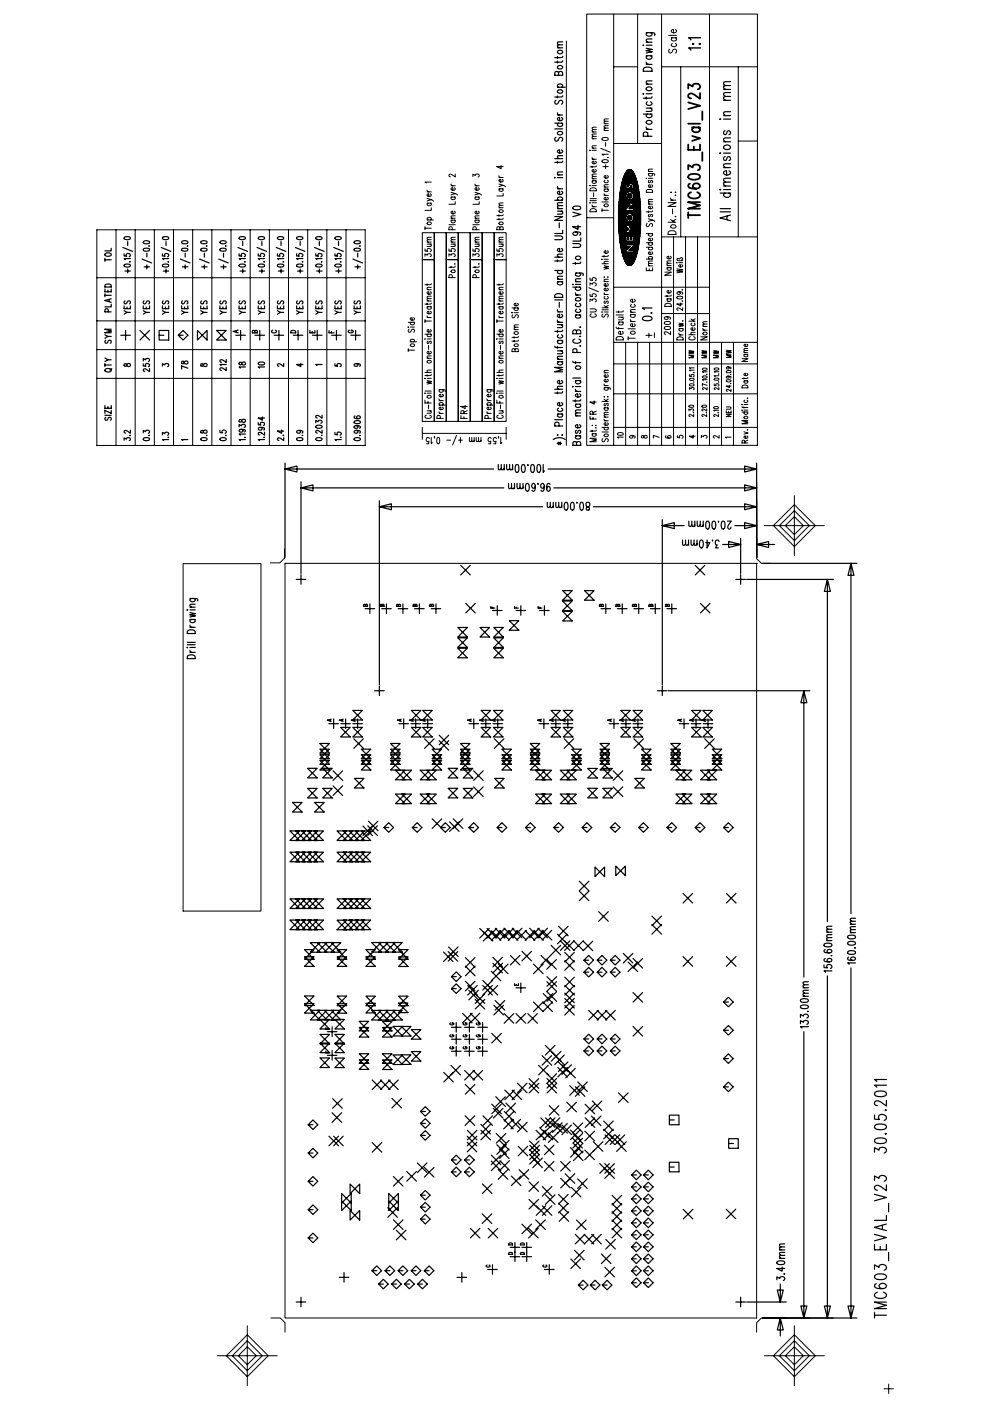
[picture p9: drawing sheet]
<svg xmlns="http://www.w3.org/2000/svg" width="210mm" height="297mm" viewBox="0 0 210 297" stroke-linecap="round" stroke-linejoin="round" font-family="sans-serif">
<g fill="none" stroke="#000" stroke-width=".25">
<path d="M118.2 12v.4M118.2 13v.4M118.2 18.5h1.6M118.2 10.1h1.1M118.3 19.2a.52 .52 0 0 1 .6-.2 .52 .52 0 0 1 .3 .6 .53 .53 0 0 1-.6 .2 .53 .53 0 0 1-.3-.6zM118.3 14.1a.52 .52 0 0 1 .6-.3 .52 .52 0 0 1 .3 .7 .52 .52 0 0 1-.6 .2 .52 .52 0 0 1-.3-.6zM118.3 10.8a.52 .52 0 0 1 .6-.2 .52 .52 0 0 1 .3 .6 .52 .52 0 0 1-.6 .2 .52 .52 0 0 1-.3-.6zM118.4 18.5l-.1-.1a.49 .49 0 0 1 .4-.6 .49 .49 0 0 1 .5 .6l-.1 .1M118.4 15.4l-.3-.2-.4 .1-.1 .7h1.7v-.6l-.3-.2-.5 .1-.1 .7M119.3 12.9l-.1 .2-.2 .1h-1.4M119.3 11.9l-.1 .2-.2 .1h-1.4M119.3 9.5h-1l-.1 .3 .3 .3"/>
<path d="M119.3 8.9h-1l-.1 .3 .3 .3M136.3 19.9h.2zM136.3 9.6h.2zM136.5 14.5a1.23 1.23 0 0 1 1.7 .2v.4h-1.8zM137 13.1l.1 .4 .4 .2M137 6.9l1.7 .1 .1 .2-.1 .3M137 19.9h1.2M137 17.8h1.2M137 13.7h1.2M137 11.8h1.2M137 10.2l1.2 .3-1.2 .2 1.2 .3-1.2 .2M137 9.6h1.2"/>
<path d="M137 9h1.2M137.1 18.6l.6-.2a.5 .5 0 0 1 .5 .5 .67 .67 0 0 1-.6 .3 .67 .67 0 0 1-.6-.5zM137.3 11.8l-.2 .1a.59 .59 0 0 0 .4 .7 .59 .59 0 0 0 .7-.3l-.2-.5M137.3 6.9l-.2 .1a.59 .59 0 0 0 .4 .8 .59 .59 0 0 0 .7-.4l-.2-.5M138.2 17.1l-1.1 .1-.1 .3 .4 .3M138.2 8.3h-1.1l-.1 .3 .4 .4M153.4 19h1.5M154.9 19.6l-1.4 .1-.1 .4 .4 .3M154.9 18.1l-1.4 .1-.1 .4 .4 .4M154.9 17.3l-1.4 .1-.1 .4 .4 .3M117.6 37.7h.1zM117.6 33.6h1.7"/>
<path d="M117.6 27.3h1.7M117.6 26.1h1.7M117.9 29.1a.4 .4 0 0 0-.3 .6 .4 .4 0 0 0 .6 .2l.4-.7a.44 .44 0 0 1 .7 .1 .44 .44 0 0 1-.2 .6M117.9 21.3a.41 .41 0 0 0-.2 .6 .41 .41 0 0 0 .6-.1l.2-.3a.43 .43 0 0 1 .7-.1 .43 .43 0 0 1-.1 .7M118.2 39.6l.1 .3 .4 .1M118.2 23.9l.1 .3 .4 .2M118.2 20.3v.4M118.2 34.2v.4M118.2 37.7h1.1M118.2 37.1h1.1M118.2 24.4h1.1M118.3 28a.52 .52 0 0 1 .6-.2 .52 .52 0 0 1 .3 .6 .52 .52 0 0 1-.6 .2 .52 .52 0 0 1-.3-.6z"/>
<path d="M118.4 26.1l-.1 .1a.49 .49 0 0 0 .4 .6 .49 .49 0 0 0 .5-.6l-.1-.1M119.1 31.8l.1 .1a.53 .53 0 0 1-.4 .6 .53 .53 0 0 1-.6-.3l.1-.3 .4-.1v.7M119.1 24.9l.1 .1a.53 .53 0 0 1-.4 .7 .53 .53 0 0 1-.6-.4l.1-.3 .4-.1v.7M119.3 36.4l-1 .1-.1 .3 .3 .3M119.3 34.1l-.1 .3h-.2h-1.4M119.3 33h-1l-.1 .3 .3 .3M119.3 20.3l-.3 .3h-1.4M136.4 24.2h1.8M137 26.9l.1 .3 .4 .2M137 27.4h1.2M137 22.9h1.2M137 20.6v.4"/>
<path d="M137.1 25.7l.6-.2a.5 .5 0 0 1 .5 .5 .67 .67 0 0 1-.6 .4 .67 .67 0 0 1-.6-.6zM137.3 24.2l-.2 .1a.59 .59 0 0 0 .4 .7 .59 .59 0 0 0 .7-.4l-.2-.4M137.3 21.6l-.2 .1a.59 .59 0 0 0 .4 .7 .59 .59 0 0 0 .7-.4l-.2-.4M137.4 28.9l-.1-.8-.3-.1-.5 .1-.1 .8h1.8M137.9 22.9l.3 .3-.1 .4h-1.1M138.2 20.5l-.1 .3h-.2h-1.5M152.6 32.5h.2zM152.6 25.3h.2zM153.4 39.4h1.5M153.4 35.5h1.5M153.4 32.5h1.5M153.4 30.1h1.5"/>
<path d="M153.4 25.3h1.5M153.4 24.5h1.5M153.4 21.3h1.5M153.5 31l.7-.3a.57 .57 0 0 1 .7 .6 .81 .81 0 0 1-.8 .4 .81 .81 0 0 1-.7-.6zM153.7 33.2a.42 .42 0 0 0-.3 .4 .42 .42 0 0 0 .3 .4l.4-.2 .1-.5a.4 .4 0 0 1 .5 0 .4 .4 0 0 1 .2 .4l-.3 .3M153.7 27.7a.42 .42 0 0 0-.3 .4 .42 .42 0 0 0 .3 .5l.4-.3 .1-.5 .4-.1a.42 .42 0 0 1 .3 .4 .42 .42 0 0 1-.3 .5M154.6 36.2l.3 .3a.74 .74 0 0 1-.8 .6 .74 .74 0 0 1-.7-.6l.7-.3v.9M154.9 38.6l-1.4 .1-.1 .4 .4 .3M154.9 37.8l-1.4 .1-.1 .3 .4 .4M154.9 34.7l-1.4 .1-.1 .4 .4 .3M154.9 29.2l-1.4 .1-.1 .4 .4 .4M154.9 23.7h-1.4l-.1 .4 .4 .4"/>
<path d="M154.9 20.4l-1.4 .1-.1 .4 .4 .4M22.2 54.8v.6M22.2 55.1h1.4M22.3 53.8a.81 .81 0 0 1 1.3 .3 .78 .78 0 0 1-1.4-.2zM23.6 52.6v.6h-1.4M26.1 52.5l2 .8M26.3 53.8v.5h.6a.36 .36 0 0 1 .1-.5 .36 .36 0 0 1 .5 .1 .36 .36 0 0 1-.1 .5M26.4 56.1l1-.1 .2 .3-.2 .3h-.8l-.3-.3zM26.4 50.3l.7-.1 .5 .2a.77 .77 0 0 1-1.3 0zM26.5 57.5h1.1M27.1 51.2v.8M27.1 57v.9"/>
<path d="M27.5 55.5h.1zM27.6 54.8h-1.3l.3 .3M30.1 54.9l2.1 .9M30.4 52.7h1.1l.2 .3-.2 .2h-.9l-.2-.2zM30.4 51.2l.7-.2 .6 .3a.79 .79 0 0 1-1.3 0zM30.6 56.6h1.1M31.1 53.7v.8M31.1 56.2v.8M31.6 52.2h.1zM34.2 52.5l2 .8M34.4 53.8v.5h.6a.36 .36 0 0 1 .1-.5 .36 .36 0 0 1 .5 .1 .36 .36 0 0 1-.1 .5M34.5 56.1l1-.1 .3 .3-.3 .3h-.8l-.3-.3z"/>
<path d="M34.5 50.3l.7-.1 .6 .2a.77 .77 0 0 1-1.4 0zM34.6 57.5h1.2M35.2 51.2v.8M35.2 57v.9M35.6 55.5h.2zM35.8 54.8h-1.4l.3 .3M38.2 54.9l2.1 .9M38.6 52.7h1l.2 .3-.2 .2h-.8l-.3-.2zM38.6 51.2l.7-.2 .5 .3a.79 .79 0 0 1-1.3 0zM38.7 56.6h1.1M39.3 53.7v.8M39.3 56.2v.8"/>
<path d="M39.7 52.2h.1zM42.3 54.9l2 .9M42.6 52.7h1l.3 .3-.3 .2h-.8l-.2-.2zM42.6 51.2l.7-.2 .6 .3a.79 .79 0 0 1-1.3 0zM42.8 56.6h1.1M43.3 53.7v.8M43.3 56.2v.8M43.8 52.2h.1zM46.4 54.9l2 .9M46.7 52.7h1l.3 .3-.3 .2h-.8l-.3-.2zM46.7 51.2l.7-.2 .6 .3a.79 .79 0 0 1-1.4 0zM46.8 56.6h1.2"/>
<path d="M47.4 53.7v.8M47.4 56.2v.8M47.8 52.2h.2zM50.4 52.5l2.1 .8M50.7 53.8v.5h.6a.36 .36 0 0 1 .1-.5 .36 .36 0 0 1 .5 .1 .36 .36 0 0 1-.1 .5M50.8 56.1l1-.1 .2 .3-.2 .3h-.9l-.2-.3zM50.8 50.3l.7-.1 .5 .2a.77 .77 0 0 1-1.3 0zM50.9 57.5h1.1M51.5 51.2v.8M51.5 57v.9M51.9 55.5h.1zM52 54.8h-1.3l.2 .3"/>
<path d="M54.5 52.5l2 .8M54.8 53.8v.5h.5a.36 .36 0 0 1 .1-.5 .36 .36 0 0 1 .5 .1 .36 .36 0 0 1-.1 .5M54.8 56.1l1-.1 .3 .3-.3 .3h-.8l-.2-.3zM54.8 50.3l.7-.1 .6 .2a.77 .77 0 0 1-1.3 0zM54.9 57.5h1.2M55.5 51.2v.8M55.5 57v.9M56 55.5h.1zM56.1 54.8h-1.3l.2 .3M58.6 52.5l2 .8M58.8 53.8v.5h.6a.36 .36 0 0 1 .1-.5 .36 .36 0 0 1 .5 .1 .36 .36 0 0 1-.1 .5M58.9 56.1l1-.1 .3 .3-.3 .3h-.8l-.3-.3z"/>
<path d="M58.9 50.3l.7-.1 .6 .2a.77 .77 0 0 1-1.4 0zM59 57.5h1.2M59.6 51.2v.8M59.6 57v.9M60 55.5h.2zM60.2 54.8h-1.4l.3 .3M62.6 52.5l2.1 .8M62.9 53.8v.5h.6a.36 .36 0 0 1 .1-.5 .36 .36 0 0 1 .5 .1 .36 .36 0 0 1-.1 .5M62.9 56.1l1.1-.1 .2 .3-.2 .3h-.9l-.2-.3zM62.9 50.3l.7-.1 .6 .2a.77 .77 0 0 1-1.3 0zM63.1 57.5h1.1M63.6 51.2v.8"/>
<path d="M63.6 57v.9M64.1 55.5h.1zM64.2 54.8h-1.3l.2 .3M66.7 52.5l2 .8M67 53.8v.5h.5a.36 .36 0 0 1 .1-.5 .36 .36 0 0 1 .5 .1 .36 .36 0 0 1-.1 .5M67 56.1l1-.1 .3 .3-.3 .3h-.8l-.2-.3zM67 50.3l.7-.1 .6 .2a.77 .77 0 0 1-1.3 0zM67.1 57.5h1.2M67.7 51.2v.8M67.7 57v.9M68.2 55.5h.1zM68.3 54.8h-1.3l.2 .3"/>
<path d="M70.8 52.5l2 .8M71 53.8v.5h.6a.36 .36 0 0 1 .1-.5 .36 .36 0 0 1 .5 .1 .36 .36 0 0 1-.1 .5M71.1 56.1l1-.1 .2 .3-.2 .3h-.8l-.3-.3zM71.1 50.3l.7-.1 .5 .2a.77 .77 0 0 1-1.3 0zM71.2 57.5h1.1M71.8 51.2v.8M71.8 57v.9M72.2 55.5h.1zM72.3 54.8h-1.3l.3 .3M74.8 54.9l2.1 .9M75.1 52.7h1.1l.2 .3-.2 .2h-.9l-.2-.2zM75.1 51.2l.7-.2 .6 .3a.79 .79 0 0 1-1.3 0z"/>
<path d="M75.3 56.6h1.1M75.8 53.7v.8M75.8 56.2v.8M76.3 52.2h.1zM117.6 50h1.2l.5 .4-.2 .4h-1.5M117.6 57.3h1.7M117.6 54.5h1.7M117.6 45.9h1.7l-1.7 .8h1.7M117.6 42.5h1.7M118.2 59.7h1.1M118.2 44.2h1.1M118.2 55.1v.4"/>
<path d="M118.2 59.2h1.1M118.2 44.8h1.1M118.2 40h1.1M118.4 59.7l-.1 .1a.49 .49 0 0 0 .4 .6 .49 .49 0 0 0 .5-.6l-.1-.1M118.4 57.3l-.1 .2a.52 .52 0 0 0 .4 .5 .52 .52 0 0 0 .6-.4l-.2-.3M118.4 42.5l-.1-.2a.49 .49 0 0 1 .4-.5 .49 .49 0 0 1 .5 .5l-.1 .2M118.6 47.2v1.1M119 44.8l.3 .3-.1 .2-1 .1M119.1 52.7l.1 .1a.53 .53 0 0 1-.4 .6 .53 .53 0 0 1-.6-.3l.1-.3 .4-.1v.7M119.1 40.6l.1 .1a.53 .53 0 0 1-.4 .6 .53 .53 0 0 1-.6-.3l.1-.3 .4-.1v.7M119.3 58.6h-1l-.1 .3 .3 .3M119.3 55l-.1 .3h-.2h-1.4"/>
<path d="M119.3 53.9l-1 .1-.1 .2 .3 .3M119.3 48.8v.7h-1.7M119.3 43.6l-1 .1-.1 .3 .3 .2M119.3 43h-1l-.1 .3 .3 .3M121.5 51.6h1.1a.43 .43 0 0 1 .5 .5l-.5 .4h-1.1M121.5 45l1.6 .5-1.6 .4M121.5 43.9l.7-.2a.71 .71 0 0 1 .9 .4 1.14 1.14 0 0 1-1.6 0zM122 57.9h1.5l.2 .2-.1 .3M122 49.2l.4 .1a.45 .45 0 0 1-.4 .6 .45 .45 0 0 1-.5-.6l.5-.1a.79 .79 0 0 1 1.1 .4l-.2 .2M122 55.6v.4M122 59.7h1.1M122.1 54.5a.52 .52 0 0 1 .6-.2 .52 .52 0 0 1 .3 .6 .52 .52 0 0 1-.6 .2 .52 .52 0 0 1-.3-.6z"/>
<path d="M122.2 57.9l-.1 .1a.52 .52 0 0 0 .3 .6 .52 .52 0 0 0 .6-.2l.1-.3-.2-.2M122.6 47.8v.8l-1.1-.5h1.6M123.1 59.1l-1 .1-.1 .2 .3 .3M123.1 55.6l-.1 .2-.2 .1h-1.3M123.1 50.4v.7h-1.6M152.6 40.2h.2zM152.7 44.9h2.2M152.7 44.2h2.2M152.7 40.9h2.2M153.4 40.2h1.5M153.7 40.9l-.3 .4a.74 .74 0 0 0 .7 .6 .74 .74 0 0 0 .8-.6l-.3-.4M154.1 45.8v.8"/>
<path d="M154.9 45.6l-2.2 .6 2.2 .6M22.2 61.3v.6h1.4v-.6M22.2 62.3v.6M22.2 77.1v.6M22.2 77.4h1.4M22.2 75.9l.7 .4M22.2 71l.7 .3M22.2 62.6h1.4M22.3 78.3a.78 .78 0 0 1 1.3 .3 .77 .77 0 0 1-1.4-.2zM22.3 60.4a.91 .91 0 0 1 1.3 .1v.4h-1.4zM22.4 72.1l-.2 .2 .2 .5 .4-.1 .1-.4a.34 .34 0 0 1 .6-.1 .34 .34 0 0 1-.1 .6M22.9 61.5v.4"/>
<path d="M22.9 66.1l-.1-.6-.5 .1-.1 .5h1.4M23.1 63.5v.4M23.6 76.3h-.7l-.7 .3M23.6 71.3h-.7l-.7 .4M23.6 64.5v.6h-1.4M23.6 69.8h-1.4l1.4 .4-1.4 .3h1.4M23.6 63.4l-1.4 .3 1.4 .4M23.7 78.2l-.4 .2M25.6 71.1h2M26.3 65.9l.6 .3M26.3 64.9v.5h1.3v-.5M26.4 77.2v.4h.4a.45 .45 0 0 1 .3-.5 .45 .45 0 0 1 .5 .4 .48 .48 0 0 1-.5 .2 .48 .48 0 0 1-.3-.5z"/>
<path d="M26.5 63.8a.32 .32 0 0 0-.2 .5 .32 .32 0 0 0 .6-.1l.1-.2a.34 .34 0 0 1 .6-.1 .34 .34 0 0 1-.1 .5M26.6 70.1v2M26.9 65.1v.3M27.6 66.2h-.7l-.6 .4M29.7 70.1l2 2M30.4 77.1v.5h.5a.36 .36 0 0 1 .2-.5 .36 .36 0 0 1 .5 .1 .36 .36 0 0 1-.1 .5M30.4 76.5v-.5l.5 .3a.38 .38 0 0 1 .5-.3 .38 .38 0 0 1 .1 .6M30.4 64.9v.5h1.3v-.5M30.4 65.9l.6 .3M30.6 63.8a.32 .32 0 0 0-.2 .5 .32 .32 0 0 0 .5-.1l.2-.2a.34 .34 0 0 1 .5-.1 .34 .34 0 0 1-.1 .5M31 65.1v.3M31.7 78.1v.7l-1.1-.6-.2 .4 .3 .2"/>
<path d="M31.7 66.2h-.7l-.6 .4M31.7 70.1l-2 2M33.7 70.1h2.1v2h-2.1zM33.7 71.1h1.1M34.4 77.6v-.5l.5 .3a.38 .38 0 0 1 .6-.3 .38 .38 0 0 1 0 .6M34.4 64.9v.5h1.4v-.5M34.4 65.9l.7 .3M34.6 63.8a.32 .32 0 0 0-.1 .5 .32 .32 0 0 0 .5-.1l.1-.2a.34 .34 0 0 1 .6-.1 .34 .34 0 0 1-.1 .5M35.1 65.1v.3M35.8 66.2h-.7l-.7 .4M37.8 71.1h1M38.5 64.9v.5h1.3v-.5"/>
<path d="M38.5 65.9l.6 .3M38.6 76.6v.5h.3a.45 .45 0 0 1 .4-.6 .45 .45 0 0 1 .5 .5 .49 .49 0 0 1-.5 .1 .49 .49 0 0 1-.4-.5zM38.7 63.8a.32 .32 0 0 0-.2 .5 .32 .32 0 0 0 .6-.1l.1-.2a.34 .34 0 0 1 .6-.1 .34 .34 0 0 1-.2 .5M38.8 70.1l1 1-1 1-1-1zM39.1 65.1v.3M39.8 66.2h-.7l-.6 .4M39.8 78.1l-1.3-.5v.7M41.9 70.1l2 2v-2l-2 2zM42.6 64.9v.5h1.3v-.5M42.6 65.9l.6 .3M42.6 77.2v.4h.4a.45 .45 0 0 1 .4-.5 .45 .45 0 0 1 .5 .4 .48 .48 0 0 1-.6 .2 .48 .48 0 0 1-.3-.5zM42.8 63.8a.32 .32 0 0 0-.2 .5 .32 .32 0 0 0 .5-.1l.2-.2a.34 .34 0 0 1 .5-.1 .34 .34 0 0 1-.1 .5"/>
<path d="M43.2 65.1v.3M43.9 66.2h-.7l-.6 .4M45.9 70.1h2.1l-2.1 2h2.1zM46.6 64.9v.5h1.4v-.5M46.6 65.9l.7 .3M46.8 63.8a.32 .32 0 0 0-.1 .5 .32 .32 0 0 0 .5-.1l.1-.2a.34 .34 0 0 1 .6-.1 .34 .34 0 0 1-.1 .5M47.3 65.1v.3M48 77.9v.7l-1.1-.6-.3 .1v.2l.3 .2M48 77.3h-1.4l.3 .2M48 76.2v.7l-.9-.6a.3 .3 0 0 0-.5 .1 .3 .3 0 0 0 .3 .4M48 66.2h-.7l-.7 .4M50 71.1h2"/>
<path d="M50.1 70.1v.4M50.5 70l-1.1 .3 1.1 .3M50.7 64.9v.5h1.3v-.5M50.7 65.9l.6 .3M50.8 76.8v.5h.3a.45 .45 0 0 1 .4-.5 .45 .45 0 0 1 .5 .4 .48 .48 0 0 1-.5 .2 .48 .48 0 0 1-.4-.6zM50.9 63.8a.32 .32 0 0 0-.2 .5 .32 .32 0 0 0 .6-.1l.1-.2a.34 .34 0 0 1 .6-.1 .34 .34 0 0 1-.2 .5M51 70.1v2M51.3 65.1v.3M52 77.8h-1.3l.2 .2M52 66.2h-.7l-.6 .4M54 70.2l-.2-.2-.2 .1-.1 .5h1.1v-.4l-.2-.2-.3 .1-.1 .5M54.1 71.1h2"/>
<path d="M54.8 64.9v.5h1.3v-.5M54.8 65.9l.6 .3M54.8 76.9l1-.1 .3 .3-.3 .2h-.8l-.2-.2zM54.9 63.8a.32 .32 0 0 0-.1 .5 .32 .32 0 0 0 .5-.1l.2-.2a.34 .34 0 0 1 .5-.1 .34 .34 0 0 1-.1 .5M55.1 70.1v2M55.4 65.1v.3M56.1 77.8h-1.3l.2 .2M56.1 66.2h-.7l-.6 .4M57.8 70a.29 .29 0 0 0-.2 .4 .29 .29 0 0 0 .4 .2h.2a.29 .29 0 0 0 .4-.2 .29 .29 0 0 0-.2-.4M58.1 71.1h2.1M58.8 64.9v.5h1.4v-.5M58.8 65.9l.7 .3"/>
<path d="M59 63.8a.32 .32 0 0 0-.1 .5 .32 .32 0 0 0 .5-.1l.1-.2a.34 .34 0 0 1 .6-.1 .34 .34 0 0 1-.1 .5M59.1 70.1v2M59.5 65.1v.3M60.2 77.1v.6l-.9-.5a.29 .29 0 0 0-.4 0 .29 .29 0 0 0 .2 .5M60.2 66.2h-.7l-.7 .4M61.7 70.2a.59 .59 0 0 1 .6-.2 .59 .59 0 0 1 .4 .6h-1.1zM62.2 71.1h2M62.9 64.9v.5h1.3v-.5M62.9 65.9l.6 .3M63.1 63.8a.32 .32 0 0 0-.2 .5 .32 .32 0 0 0 .6-.1l.1-.2a.34 .34 0 0 1 .5-.1 .34 .34 0 0 1-.1 .5M63.2 70.1v2M63.5 65.1v.3"/>
<path d="M63.8 77v.7l-.9-.4h1.3M64.2 66.2h-.7l-.6 .4M65.7 70.1v.5h1.1v-.5M66.2 70.3v.3M66.3 71.1h2M67 64.9v.5h1.3v-.5M67 65.9l.6 .3M67.1 63.8a.32 .32 0 0 0-.1 .5 .32 .32 0 0 0 .5-.1l.1-.2a.34 .34 0 0 1 .6-.1 .34 .34 0 0 1-.1 .5M67.3 70.1v2M67.6 65.1v.3M68.3 77.3h-1.3l.2 .2M68.3 66.2h-.7l-.6 .4"/>
<path d="M69.8 70.1v.5h1M70.3 70.3v.3M70.3 71.1h2M71 77.1v.5h.6a.36 .36 0 0 1 .1-.5 .36 .36 0 0 1 .5 .1 .36 .36 0 0 1-.1 .5M71 64.9v.5h1.3v-.5M71 65.9l.6 .3M71.2 63.8a.32 .32 0 0 0-.2 .5 .32 .32 0 0 0 .6-.1l.1-.2a.34 .34 0 0 1 .6-.1 .34 .34 0 0 1-.1 .5M71.3 70.1v2M71.6 65.1v.3M72.3 66.2h-.7l-.6 .4M74.1 70a.29 .29 0 0 0-.3 .4 .29 .29 0 0 0 .4 .2h.3a.3 .3 0 0 0 .4-.3 .3 .3 0 0 0-.4-.3v.2M74.4 71.1h2"/>
<path d="M75.1 64.9v.5h1.3v-.5M75.1 65.9l.6 .3M75.3 63.8a.32 .32 0 0 0-.2 .5 .32 .32 0 0 0 .5-.1l.2-.2a.34 .34 0 0 1 .5-.1 .34 .34 0 0 1-.1 .5M75.4 70.1v2M75.5 77.1l.3 .1a.36 .36 0 0 1-.3 .5 .36 .36 0 0 1-.4-.5l.4-.1a.64 .64 0 0 1 .9 .4l-.2 .1M75.7 65.1v.3M76.4 66.2h-.7l-.6 .4M117.6 73.4l.1 .2 .2 .1h1.4M117.6 63.6h1.7M117.7 62.5a1.11 1.11 0 0 1 1.6 .2v.4h-1.7zM118.2 67.9a.42 .42 0 0 0 .5 .4M118.2 65.7l.1 .3 .4 .1"/>
<path d="M118.2 70v.5M118.2 73.4v.5M118.2 76.7h1.1M118.2 76.2h1.1M118.2 74.4h1.1M118.2 72.2h1.1M118.2 68.8h1.1M118.2 68.3h1.1M118.2 66.1h1.1M118.4 76.7l-.1 .1a.49 .49 0 0 0 .4 .6 .49 .49 0 0 0 .5-.6l-.1-.1M118.4 72.2l-.1 .1a.49 .49 0 0 0 .4 .6 .49 .49 0 0 0 .5-.6l-.1-.1M118.4 71l-.1 .1a.49 .49 0 0 0 .4 .6 .49 .49 0 0 0 .5-.6l-.1-.1"/>
<path d="M118.6 64.1v1.1M119 74.4l.3 .3-.1 .3h-1M119 68.8l.3 .3-.1 .3-1 .1M119.1 66.7l.1 .1a.53 .53 0 0 1-.4 .6 .53 .53 0 0 1-.6-.3l.1-.3 .4-.1v.6M119.3 75.5l-1 .1-.1 .3 .3 .3M119.3 70l-.1 .2-.2 .1h-1.4M119.3 77.9h-1.7l1.7 .5-1.7 .4h1.7M121.4 60.3h.1zM121.5 76.6v.2l.3 .1h1.3M121.5 60.9h1.6M121.9 71.9a.46 .46 0 0 0-.4 .6 .46 .46 0 0 0 .6 .3h.4a.46 .46 0 0 0 .6-.3 .46 .46 0 0 0-.4-.6M122 62.1l.1 .3 .4 .1"/>
<path d="M122 76.6v.4M122 66.8h1.1M122 62.5h1.1M122 60.3h1.1M122.1 77.7a.52 .52 0 0 1 .6-.2 .52 .52 0 0 1 .3 .6 .52 .52 0 0 1-.6 .3 .52 .52 0 0 1-.3-.7zM122.1 63.2a.53 .53 0 0 1 .6-.1 .53 .53 0 0 1 .3 .5 .52 .52 0 0 1-.6 .3 .52 .52 0 0 1-.3-.7zM122.2 70.2l-.1-.2h-.5l-.1 .8h1.6v-.6l-.3-.2-.5 .1-.1 .7M122.2 66.8l-.1 .1a.52 .52 0 0 0 .3 .6 .52 .52 0 0 0 .6-.2l.1-.3-.2-.2M122.2 65.6l-.1 .1a.54 .54 0 0 0 .4 .6 .54 .54 0 0 0 .6-.3l-.2-.4M122.2 64.3l-.1 .2a.54 .54 0 0 0 .4 .6 .54 .54 0 0 0 .6-.4l-.2-.4M122.2 60.9l-.1 .1a.54 .54 0 0 0 .4 .6 .54 .54 0 0 0 .6-.3l-.2-.4M122.3 74.7l-.1-.7h-.7v.7h1.6"/>
<path d="M123 73.3h.1zM123 71.3h.1zM123 69.4h.1zM136.3 67.2l.8-.2a.86 .86 0 0 1 1.1 .6 1.39 1.39 0 0 1-2 0zM138 66.3h.2zM138.2 65.3h-2l.4 .4M22.2 88.1h1.4M22.2 86v.6h1.4v-.6M22.4 88.5l-.2 .2 .2 .4 .4-.1 .1-.3a.34 .34 0 0 1 .6-.1 .34 .34 0 0 1-.1 .5M22.9 86.2v.4M23.6 87v.7l-1.4-.7v.7M26.3 93.3v-.5l.5 .3a.38 .38 0 0 1 .6-.3 .38 .38 0 0 1 0 .6"/>
<path d="M27.5 92.3h.1zM27.6 91.2v.7l-1-.7-.3 .4 .3 .2M30.4 91.8v-.6l.5 .3a.38 .38 0 0 1 .6-.3 .38 .38 0 0 1 0 .7M30.4 92.9l.7-.1 .6 .2a.77 .77 0 0 1-1.3 0zM31.6 92.3h.1zM34.4 92.2v-.5l.5 .2a.38 .38 0 0 1 .6-.3 .38 .38 0 0 1 0 .7M35.6 92.7h.2zM35.8 93.2h-1.4l.3 .2M39.8 93.2h-1.3l.3 .2M42.6 92.9l.7-.1 .6 .2a.77 .77 0 0 1-1.3 0zM42.6 91.3v.5h.4a.43 .43 0 0 1 .4-.6 .43 .43 0 0 1 .4 .6 .52 .52 0 0 1-.5 0 .52 .52 0 0 1-.3-.5zM43.8 92.3h.1z"/>
<path d="M46.6 91.2v.5l.6 .1a.36 .36 0 0 1 .1-.5 .36 .36 0 0 1 .5 .1 .36 .36 0 0 1-.1 .5M46.7 92.9l.7-.1 .6 .2a.77 .77 0 0 1-1.4 0zM47.8 92.3h.1M50.7 90.5v-.5l.5 .3a.38 .38 0 0 1 .6-.3 .38 .38 0 0 1 0 .6M50.8 89v.5h.3a.45 .45 0 0 1 .4-.6 .45 .45 0 0 1 .5 .4 .48 .48 0 0 1-.6 .2 .48 .48 0 0 1-.3-.5zM51.1 91l.4 .2a.36 .36 0 0 1-.4 .4 .36 .36 0 0 1-.3-.4l.3-.2 .7 .1 .2 .2-.2 .3M51.9 92.7h.1zM52 93.2h-1.3l.2 .2M52 92h-1.3l.2 .3M54.8 89.6v.5h.5a.4 .4 0 0 1 .1-.5 .4 .4 0 0 1 .6 0 .4 .4 0 0 1 0 .5l-.2 .1M55.2 90.6l.3 .1a.36 .36 0 0 1-.3 .5 .36 .36 0 0 1-.4-.5l.4-.1a.65 .65 0 0 1 .9 .4l-.2 .2M55.6 88.4v.7l-.8-.5h1.3"/>
<path d="M56 92.7h.1zM56.1 93.2h-1.3l.2 .2M56.1 91.6v.7l-.8-.6a.3 .3 0 0 0-.5 .1 .3 .3 0 0 0 .3 .4M59.7 91.2v.7l-.9-.5h1.4M60 92.3h.1M60.2 92.8v.6l-1.1-.6-.3 .2v.2l.3 .2M60.4 99.4l2.6-.6v1.3zM60.4 99.4h44.2M60.4 98.2v20M62.9 92.9l.7-.1 .6 .2a.77 .77 0 0 1-1.3 0zM63.3 91.2l.3 .2a.36 .36 0 0 1-.3 .5 .36 .36 0 0 1-.4-.5l.4-.2 .7 .1 .2 .2-.2 .3M64.1 92.3h.1z"/>
<path d="M67 89.6v-.5l.5 .3a.38 .38 0 0 1 .5-.3 .38 .38 0 0 1 0 .6M67 92.9l.7-.1 .6 .2a.77 .77 0 0 1-1.3 0zM67 90.3l.7-.2 .6 .3a.77 .77 0 0 1-1.3 0zM68.2 92.3h.1zM68.3 91.2v.7l-1.1-.7-.2 .4 .3 .2M68.3 88v.7l-.8-.6a.3 .3 0 0 0-.5 .1 .3 .3 0 0 0 .3 .4M71 91.7v.4l.6 .1a.39 .39 0 0 1 .3-.6 .39 .39 0 0 1 .3 .6l-.1 .1M72.2 92.7h.1zM72.3 93.2h-1.3l.3 .2M75.1 92.9l.7-.1 .6 .2a.77 .77 0 0 1-1.3 0zM75.1 89.3l.7-.1 .6 .3a.77 .77 0 0 1-1.3 0zM75.3 88.2l-.2 .2a.79 .79 0 0 0 1.3 0 .39 .39 0 0 0-.5-.2 .39 .39 0 0 0-.3 .4l.4 .2"/>
<path d="M75.5 91.2l.3 .2a.36 .36 0 0 1-.3 .5 .36 .36 0 0 1-.4-.5l.4-.2 .7 .1 .2 .2-.2 .3M75.5 90.2l.3 .2a.36 .36 0 0 1-.3 .4 .36 .36 0 0 1-.4-.4l.4-.2 .7 .1 .2 .2-.2 .3M76.3 92.3h.1M105.6 98.5l.1 1 .3 .1 .3-.3M106.3 98.5v1l.3 .1 .3-.3M106.9 98.5v1.1M107.4 98.5l.1 1 .3 .1 .3-.3M108.1 98.5v1l.3 .1 .3-.3M108.7 98.5v1.1M109.4 98.6l.3-.1a1.19 1.19 0 0 1 0 1.7h-.1a1.35 1.35 0 0 1-.2-1.6zM110.7 98.6l.3-.1a1.14 1.14 0 0 1 0 1.7h-.1a1.35 1.35 0 0 1-.2-1.6zM111.9 98.5v.2z"/>
<path d="M112.7 98.6l.3-.1a1.19 1.19 0 0 1 0 1.7h-.1a1.31 1.31 0 0 1-.2-1.6zM114 98.6l.3-.1a1.19 1.19 0 0 1 0 1.7h-.1a1.35 1.35 0 0 1-.2-1.6zM115.2 98.5v1.7l.2-.4M116.2 99.4h44.2M117.3 93.2a2.18 2.18 0 0 1 2.5 0M117.6 89h1.7M117.6 82.5h1.7M118.1 94h1M118.2 87.8h1.1M118.2 83.1v.4M118.2 92.2h.1M118.3 93.7l.5 .6"/>
<path d="M118.4 87.8l-.1 .1a.52 .52 0 0 0 .4 .6 .52 .52 0 0 0 .6-.5l-.2-.2M118.4 86.6l-.1 .1a.52 .52 0 0 0 .4 .6 .52 .52 0 0 0 .6-.5l-.2-.2M118.5 90.3l-.1-.7h-.7l-.1 .7h1.7M118.8 93.7l-.5 .6M119.1 85.3l.1 .2a.53 .53 0 0 1-.4 .6 .53 .53 0 0 1-.6-.4l.1-.2 .4-.2v.7M119.1 80.7l.1 .1a.53 .53 0 0 1-.4 .6 .53 .53 0 0 1-.6-.3l.1-.3 .4-.1v.7M119.1 92.2h.2zM119.3 83l-.1 .3h-.2h-1.4M119.3 81.9h-1l-.1 .3 .3 .3M121.4 82h.1zM121.5 80.2h1.6M122 82.5l.1 .3 .4 .2"/>
<path d="M122 92.4h1.1M122 88.2h1.1M122 85.7h1.1M122 84.8v.4M122 83h1.1M122 82h1.1M122 80.7h1.1M122.2 93.9l-.3-.3-.4 .1v.7h1.6v-.5l-.3-.3-.5 .1-.1 .7M122.2 92.4l-.1 .1a.54 .54 0 0 0 .4 .7 .54 .54 0 0 0 .6-.4l-.2-.4M122.2 91.2a.33 .33 0 0 0-.2 .4 .33 .33 0 0 0 .2 .3l.3-.2 .1-.4 .3-.1a.32 .32 0 0 1 .2 .4 .32 .32 0 0 1-.2 .3M122.2 85.7l-.1 .1a.54 .54 0 0 0 .4 .7 .54 .54 0 0 0 .6-.4l-.2-.4M122.2 80.7l-.1 .1a.54 .54 0 0 0 .4 .7 .54 .54 0 0 0 .6-.4l-.2-.4"/>
<path d="M122.9 90l.1 .1a.54 .54 0 0 1-.3 .7 .54 .54 0 0 1-.7-.4l.1-.3 .4-.1v.7M122.9 83.5l.1 .1a.54 .54 0 0 1-.3 .7 .54 .54 0 0 1-.7-.4l.1-.3 .4-.1v.7M123.1 87.5l-1 .1-.1 .3 .3 .3M123.1 86.9l-1 .1-.1 .3 .3 .2M123.1 84.7l-.1 .3h-.2h-1.3M157.9 98.8l2.5 .6-2.5 .7zM160.4 98.2v20M63.8 103.4l2.6-.6v1.3zM63.8 102.2v19.4M63.8 103.4h43M80.4 107.4l2.6-.6v1.3zM80.4 106.2v39"/>
<path d="M80.4 107.4h34.6M97.7 119.9l2 2M99.7 119.9l-2 2M107.8 102.5l.1 1 .3 .1 .3-.3M108.5 102.5v1l.3 .1 .3-.3M109.1 102.5v1.1M109.6 102.5l.1 1 .3 .1 .3-.3M110.3 102.5v1l.3 .1 .3-.3M110.9 102.5v1.1M111.6 102.6l.3-.1a1.14 1.14 0 0 1 0 1.7h-.1a1.27 1.27 0 0 1-.2-1.6zM113.5 103l-.4 .5a.48 .48 0 0 1-.4-.5 .48 .48 0 0 1 .6-.4l.2 .4a.83 .83 0 0 1-.5 1.2l-.2-.3M114.1 102.5v.2z"/>
<path d="M115.4 103l-.4 .5a.48 .48 0 0 1-.4-.5 .48 .48 0 0 1 .6-.4l.2 .4a.83 .83 0 0 1-.5 1.2l-.2-.3M116 106.5l.1 1 .3 .1 .3-.3M116.6 102.7l-.4-.2a1.05 1.05 0 0 0 .1 1.7 .49 .49 0 0 0 .4-.6 .49 .49 0 0 0-.6-.4l-.2 .4M116.7 106.5v1l.3 .1 .3-.3M117.3 106.5v1.1M117.4 103.4h43M117.8 106.5l.1 1 .3 .1 .3-.3M118.5 106.5v1l.3 .1 .3-.3M119.1 106.5v1.1M119.8 106.6l.3-.1a1.14 1.14 0 0 1 0 1.7h-.1a1.27 1.27 0 0 1-.2-1.6zM121.1 106.6l.3-.1a1.19 1.19 0 0 1 0 1.7h-.1a1.35 1.35 0 0 1-.2-1.6zM122.3 106.5v.2z"/>
<path d="M123.1 106.6l.3-.1a1.19 1.19 0 0 1 0 1.7h-.1a1.35 1.35 0 0 1-.2-1.6zM124.4 106.6a.51 .51 0 0 1 .7 .4 .51 .51 0 0 1-.6 .5l-.2 .4 .2 .3 .4-.1v-.5a.66 .66 0 0 1-.6-.3 .66 .66 0 0 1 .1-.7zM125.8 107.4h34.6M140.4 111.4l2.6-.6v1.3zM140.4 110.2v35M140.4 111.4h4.7M144.7 114.5l.1 1 .3 .1 .3-.3M145.4 114.5v1l.3 .1 .3-.3M146 114.5v1.1M146 110.5l.1 1 .3 .1 .3-.3M146.5 114.5l.1 1 .3 .1 .3-.3M146.7 110.5v1l.3 .1 .3-.3"/>
<path d="M147.2 114.5v1l.3 .1 .3-.3M147.3 110.5v1.1M147.4 119.9l2 2M147.8 114.5v1.1M147.8 110.5l.1 1 .3 .1 .3-.3M148.5 110.5v1l.3 .1 .3-.3M148.5 114.6l.3-.1a1.14 1.14 0 0 1 0 1.7h-.1a1.27 1.27 0 0 1-.2-1.6zM149.1 110.5v1.1M149.4 119.9l-2 2M149.8 110.6l.3-.1a1.19 1.19 0 0 1 0 1.7h-.1a1.35 1.35 0 0 1-.2-1.6zM149.9 114.5v1.7l.6-1.2h-.9M151.1 114.5v.2z"/>
<path d="M151.1 110.6l.3-.1a1.14 1.14 0 0 1 0 1.7h-.1a1.27 1.27 0 0 1-.2-1.6zM152.3 110.5v.2zM152.5 114.8l-.1-.1a.49 .49 0 0 0-.8 .2 .49 .49 0 0 0 .5 .6l-.4 .7h.6M153.1 110.6l.3-.1a1.19 1.19 0 0 1 0 1.7h-.1a1.31 1.31 0 0 1-.2-1.6zM153.2 115.4h3.8M154.2 110.5h.8l-.7 1a.37 .37 0 0 0 .2 .6 .37 .37 0 0 0 .5-.3M154.5 114.8l2.5 .6-2.5 .7zM155.8 111.4h4.6M157 114.2v7.4M157.9 110.8l2.5 .6-2.5 .7zM157.9 106.8l2.5 .6-2.5 .7zM157.9 102.8l2.5 .6-2.5 .7z"/>
<path d="M160.4 115.4l2.6-.6v1.3zM160.4 115.4h3.8M161.7 119.4h20M180.4 119.4l.7 2.6h-1.3zM180.4 119.4v74.3M39.6 137.3h.2zM39.7 129.2v.2zM39.7 136.7h1.7M39.7 136.2h1.7M39.8 139.1a1.11 1.11 0 0 1 1.6 .1v.4h-1.7zM39.8 133.8a1.11 1.11 0 0 1 1.6 .1v.4h-1.7zM40.3 137.9a.42 .42 0 0 0 .4 .4"/>
<path d="M40.3 132.5a.42 .42 0 0 0 .4 .5M40.3 126.9h1.5l.1 .2v.3M40.3 138.3h1.1M40.3 137.3h1.1M40.3 133h1.1M40.3 131.3h1.1M40.3 129.9l1.1 .2-1.1 .2 1.1 .3-1.1 .2M40.3 129.3h1.1M40.3 128.7h1.1M40.5 131.3l-.2 .1a.52 .52 0 0 0 .5 .6 .52 .52 0 0 0 .6-.4l-.3-.3M40.5 126.9l-.2 .1a.52 .52 0 0 0 .5 .6 .52 .52 0 0 0 .6-.5l-.3-.2M41.4 128.1l-1.1 .1v.2l.3 .3"/>
<path d="M62.8 122.9h2M63.8 121.8v2.1M77.4 129.1h2M77.5 128.3l-.4-.1v.3h.8l-.1-.4-.3 .1v.3M78.4 128v2.1M80.9 129.1h2.1M81 128.3l-.4-.1v.3h.8l-.1-.4-.3 .1v.3M81.9 128v2.1M84.4 129.1h2M84.5 128.3l-.2-.2-.2 .1v.3h.8l-.1-.4-.3 .1v.3M85.4 128v2.1M87.9 129.1h2"/>
<path d="M88 128.3l-.4-.1v.3h.8l-.1-.4-.3 .1v.3M88.9 128v2.1M91.4 129.1h2.1M91.5 128.3l-.2-.2-.2 .1v.3h.8l-.1-.4-.3 .1v.3M92.4 128v2.1M97 137.4h2.1l-2.1 2.1h2.1zM97.1 133h2l-2 2.1h2zM97.1 135.2h2l-2 2.1h2zM98.7 127.9l2.1 2.1M100.8 127.9l-2.1 2.1M101.8 133h2l-2 2.1h2zM104.1 128.6v.3h.8"/>
<path d="M104.4 129.4h2M104.5 128.7v.2M104.7 137.4h2l-2 2.1h2zM104.7 133h2l-2 2.1h2zM104.7 135.2h2l-2 2.1h2zM105.4 128.4v2.1M108 131.6h2l-2 2h2zM109.1 128.6v.3h.8M109.4 129.4h2M109.5 128.7v.2M110.4 128.4v2.1M114.1 128.6v.3h.8"/>
<path d="M114.4 129.4h2M114.5 128.7v.2M115.4 128.4v2.1M119.3 127.4h2l-2 2.1h2zM119.3 129.6h2l-2 2.1h2zM119.3 125.2h2l-2 2.1h2zM123.9 125.2h2.1l-2.1 2.1h2.1zM127.4 129.1h2.1M127.5 128.3l-.4-.1v.3h.8l-.1-.4-.3 .1v.3M128.4 128v2.1M130.9 129.1h2M131 128.3l-.2-.2-.2 .1v.3h.8l-.1-.4-.3 .1v.3"/>
<path d="M131.9 128v2.1M134.4 129.1h2M134.5 128.3l-.4-.1v.3h.8l-.1-.4-.3 .1v.3M135.4 128v2.1M137.9 129.1h2.1M138 128.3l-.4-.1v.3h.8l-.1-.4-.3 .1v.3M138.9 128v2.1M141.4 129.1h2M141.5 128.3l-.2-.2-.2 .1v.3h.8l-.1-.4-.3 .1v.3M142.4 128v2.1M148.5 127.9l2 2.1M150.5 127.9l-2 2.1"/>
<path d="M156 122.9h2.1M157 121.8v2.1M158.3 122.9h18.4M175.4 122.9l.7 2.5h-1.3zM175.4 122.9v72.5M67.8 158.8h2l-2 2.1h2zM67.8 157.6h2l-2 2.1h2zM69.7 153.4h2.1M70 152.6v.2M70.2 152.5l-.8 .2 .8 .2M70.7 152.4v2.1M72.2 154.2h2.1l-2.1 2.1h2.1z"/>
<path d="M72.3 153.4h2M72.5 152.6v.2M72.8 152.5l-.9 .2 .9 .2M73.3 152.4v2.1M74.8 154.2h2l-2 2.1h2zM74.8 150.6h2l-2 2.1h2zM74.8 153.4h2M75 156.6l2 2.1M75 152.6v.2M75.3 152.5l-.8 .2 .8 .2M75.8 152.4v2.1M76.6 158.8h2l-2 2.1h2z"/>
<path d="M77 156.6l-2 2.1M79.4 146.5h2M80.4 145.4v2.1M82.8 157.6h2l-2 2.1h2zM82.8 158.8h2l-2 2.1h2zM84.6 153.4h2M84.8 152.6v.2M85.1 152.5l-.8 .2 .8 .2M85.6 152.4v2.1M87.1 153.4h2.1M87.2 154.2h2l-2 2.1h2zM87.2 150.6h2l-2 2.1h2z"/>
<path d="M87.4 152.6v.2M87.6 152.5l-.8 .2 .8 .2M88.1 152.4v2.1M89.6 150.6h2.1l-2.1 2.1h2.1zM89.6 154.2h2.1l-2.1 2.1h2.1zM89.7 153.4h2M89.9 152.6v.2M90 156.6l2.1 2.1M90.2 152.5l-.9 .2 .9 .2M90.7 152.4v2.1M91.6 158.8h2l-2 2.1h2zM92.1 156.6l-2.1 2.1"/>
<path d="M93.1 157l2 2.1M93.1 155.9l2 2M95.1 157l-2 2.1M95.1 155.9l-2 2M97.6 157.6h2.1l-2.1 2.1h2.1zM97.6 158.8h2.1l-2.1 2.1h2.1zM99.4 153.4h2.1M99.7 152.6v.2M99.9 152.5l-.8 .2 .8 .2M100.5 152.4v2.1M102 153.4h2M102 150.6h2l-2 2.1h2z"/>
<path d="M102 154.2h2l-2 2.1h2zM102.2 152.6v.2M102.5 152.5l-.8 .2 .8 .2M103 152.4v2.1M104.5 153.4h2.1M104.6 154.2h2l-2 2.1h2zM104.6 150.6h2l-2 2.1h2zM104.8 152.6v.2M104.8 156.6l2 2.1M105 152.5l-.8 .2 .8 .2M105.5 152.4v2.1M106.4 158.8h2l-2 2.1h2z"/>
<path d="M106.8 156.6l-2 2.1M112.4 158.8h2l-2 2.1h2zM112.4 157.6h2l-2 2.1h2zM114.3 153.4h2M114.5 152.6v.2M114.8 152.5l-.8 .2 .8 .2M115.3 152.4v2.1M116.8 154.2h2.1l-2.1 2.1h2.1zM116.8 150.6h2.1l-2.1 2.1h2.1zM116.8 153.4h2.1M117.1 152.6v.2M117.3 152.5l-.8 .2 .8 .2"/>
<path d="M117.9 152.4v2.1M119.4 153.4h2M119.4 150.6h2.1l-2.1 2.1h2.1zM119.4 154.2h2.1l-2.1 2.1h2.1zM119.6 152.6v.2M119.6 156.6l2 2.1M119.9 152.5l-.8 .2 .8 .2M120.4 152.4v2.1M121.2 158.8h2.1l-2.1 2.1h2.1zM121.6 156.6l-2 2.1M127.2 157.6h2l-2 2.1h2zM127.2 158.8h2l-2 2.1h2z"/>
<path d="M129.2 153.4h2M129.4 152.6v.2M129.7 152.5l-.9 .2 .9 .2M130.2 152.4v2.1M131.6 150.6h2l-2 2.1h2zM131.6 154.2h2l-2 2.1h2zM131.7 153.4h2M131.9 152.6v.2M132.2 152.5l-.8 .2 .8 .2M132.7 152.4v2.1M134.2 150.6h2l-2 2.1h2zM134.2 154.2h2l-2 2.1h2z"/>
<path d="M134.2 153.4h2.1M134.4 156.6l2 2.1M134.5 152.6v.2M134.7 152.5l-.8 .2 .8 .2M135.3 152.4v2.1M136 158.8h2l-2 2.1h2zM136.4 156.6l-2 2.1M139.4 146.5h2M140.4 145.4v2.1M141.7 146.5h30M142.2 157.6h2.1l-2.1 2.1h2.1zM142.2 158.8h2.1l-2.1 2.1h2.1z"/>
<path d="M144 153.4h2M144.3 152.6v.2M144.5 152.5l-.8 .2 .8 .2M145 152.4v2.1M146.6 153.4h2M146.6 150.6h2.1l-2.1 2.1h2.1zM146.6 154.2h2.1l-2.1 2.1h2.1zM146.8 152.6v.2M147.1 152.5l-.9 .2 .9 .2M147.6 152.4v2.1M149 150.6h2l-2 2.1h2zM149 154.2h2l-2 2.1h2z"/>
<path d="M149.1 153.4h2M149.3 152.6v.2M149.4 156.6l2 2.1M149.6 152.5l-.8 .2 .8 .2M150.1 152.4v2.1M151 158.8h2l-2 2.1h2zM151.4 156.6l-2 2.1M170.4 146.5l.7 2.5h-1.3zM170.4 146.5v60.7M61.5 176.2h2l-2 2h2zM62 170.1h2.1l-2.1 2.1h2.1zM62.7 176.2h2l-2 2h2z"/>
<path d="M64 176.2h2l-2 2h2zM65.2 167.2h2l-2 2h2zM65.2 162.9h2l-2 2h2zM65.3 176.2h2l-2 2h2zM66.5 176.2h2.1l-2.1 2h2.1zM66.7 170.1h2l-2 2.1h2zM67.8 161.2h2l-2 2.1h2zM67.8 160h2l-2 2.1h2zM68.4 167.2h2l-2 2h2zM68.4 162.9h2l-2 2h2zM70.6 166.6l2 2.1M70.6 163.4l2 2.1"/>
<path d="M71.5 176.2h2l-2 2h2zM72.6 166.6l-2 2.1M72.6 163.4l-2 2.1M72.8 176.2h2l-2 2h2zM74 176.2h2.1l-2.1 2h2.1zM75.1 165h2.1l-2.1 2.1h2.1zM75.3 176.2h2l-2 2h2zM76.6 176.2h2l-2 2h2zM76.6 160h2l-2 2.1h2zM76.6 161.2h2l-2 2.1h2zM76.9 175.1l2.1 2.1M78 175.1l2 2"/>
<path d="M78.1 174.1l2 2M79 175.1l-2.1 2.1M80 175.1l-2 2M80.1 174.1l-2 2M81.4 175.5l1-1.1 1 1.1-1 1zM81.4 175.5h1M82.8 160h2l-2 2.1h2zM82.8 161.2h2l-2 2.1h2zM83.8 168.4h2.1l-2.1 2h2.1zM83.8 163.3h2.1l-2.1 2h2.1zM85.2 168.4h2l-2 2h2zM85.2 163.3h2l-2 2h2z"/>
<path d="M87.4 175.5h1M88.4 174.4l1.1 1.1-1.1 1-1-1zM89.1 168.4h2l-2 2h2zM89.1 163.3h2l-2 2h2zM90.5 168.4h2l-2 2h2zM90.5 163.3h2l-2 2h2zM91.6 161.2h2l-2 2.1h2zM91.6 160h2l-2 2.1h2zM91.6 173.6l2.1 2M93.4 175.5l1-1.1 1 1.1-1 1zM93.4 175.5h1M93.7 173.6l-2.1 2"/>
<path d="M95 167.1h2l-2 2.1h2zM95 162.9h2l-2 2h2zM95.3 174.2l2 2.1M96.1 173.6l2 2M97.3 174.2l-2 2.1M97.6 161.2h2.1l-2.1 2.1h2.1zM97.6 160h2.1l-2.1 2.1h2.1zM98.1 173.6l-2 2M98.2 167.2h2l-2 2h2zM98.2 162.9h2l-2 2.1h2zM99.4 175.5l1-1.1 1.1 1.1-1.1 1zM99.4 175.5h1"/>
<path d="M100.4 166.8l2 2.1M100.4 163.4l2 2.1M102.4 166.8l-2 2.1M102.4 163.4l-2 2.1M104.9 165h2l-2 2.1h2zM105.4 175.5l1-1.1 1 1.1-1 1zM105.4 175.5h1M106.4 160h2l-2 2.1h2zM106.4 161.2h2l-2 2.1h2zM111.4 175.5l1-1.1 1.1 1.1-1.1 1zM111.4 175.5h1M112.4 160h2l-2 2.1h2z"/>
<path d="M112.4 161.2h2l-2 2.1h2zM113.5 168.4h2.1l-2.1 2h2.1zM113.5 163.3h2.1l-2.1 2h2.1zM114.9 168.4h2l-2 2h2zM114.9 163.3h2l-2 2h2zM117.4 175.5l1-1.1 1 1.1-1 1zM117.4 175.5h1M118.8 168.4h2l-2 2h2zM118.8 163.3h2l-2 2h2zM120.2 168.4h2l-2 2h2zM120.2 163.3h2l-2 2h2zM121.2 160h2.1l-2.1 2.1h2.1z"/>
<path d="M121.2 161.2h2.1l-2.1 2.1h2.1zM123.4 175.5l1-1.1 1.1 1.1-1.1 1zM123.4 175.5h1M124.6 167.1h2l-2 2.1h2zM124.6 162.9h2l-2 2.1h2zM127.2 160h2l-2 2.1h2zM127.2 161.2h2l-2 2.1h2zM127.8 167.1h2l-2 2.1h2zM127.8 162.9h2l-2 2.1h2zM129.4 175.5l1-1.1 1 1.1-1 1zM129.4 175.5h1M130 166.8l2 2.1"/>
<path d="M130 163.4l2 2.1M132 166.8l-2 2.1M132 163.4l-2 2.1M134.6 165h2l-2 2.1h2zM135.4 175.5l1-1.1 1 1.1-1 1zM135.4 175.5h1M136 160h2l-2 2.1h2zM136 161.2h2l-2 2.1h2zM141.4 175.5l1-1.1 1 1.1-1 1zM141.4 175.5h1M142.2 160h2.1l-2.1 2.1h2.1zM142.2 161.2h2.1l-2.1 2.1h2.1z"/>
<path d="M143.3 168.4h2l-2 2h2zM143.3 163.3h2l-2 2h2zM144.7 168.4h2l-2 2h2zM144.7 163.3h2l-2 2h2zM147.4 175.5l1-1.1 1 1.1-1 1zM147.4 175.5h1M148.5 168.4h2.1l-2.1 2h2.1zM148.5 163.3h2.1l-2.1 2h2.1zM149.9 168.4h2.1l-2.1 2h2.1zM149.9 163.3h2.1l-2.1 2h2.1zM151 160h2l-2 2.1h2zM151 161.2h2l-2 2.1h2z"/>
<path d="M153.4 175.5l1-1.1 1 1.1-1 1zM153.4 175.5h1M61.5 190.6h2l-2 2h2zM61.5 195.1h2l-2 2h2zM61.5 180.7h2l-2 2h2zM62.7 190.6h2l-2 2h2zM62.7 195.1h2l-2 2h2zM62.7 180.7h2l-2 2h2zM64 190.6h2l-2 2h2zM64 195.1h2l-2 2h2zM64 180.7h2l-2 2h2zM65.3 190.6h2l-2 2h2z"/>
<path d="M65.3 195.1h2l-2 2h2zM65.3 180.7h2l-2 2h2zM65.8 199.9h2l-2 2h2zM66.5 180.7h2.1l-2.1 2h2.1zM66.6 190.6h2l-2 2h2zM66.6 195.1h2l-2 2h2zM67.3 199.9h2l-2 2h2zM68.8 199.8h2l-2 2.1h2zM70.2 199.9h2.1l-2.1 2h2.1zM71.5 190.6h2l-2 2h2zM71.5 195.1h2l-2 2h2zM71.5 180.7h2l-2 2h2z"/>
<path d="M72.8 190.6h2l-2 2h2zM72.8 195.1h2l-2 2h2zM72.8 180.7h2l-2 2h2zM74 190.6h2.1l-2.1 2h2.1zM74 195.1h2.1l-2.1 2h2.1zM74 180.7h2.1l-2.1 2h2.1zM75.3 190.6h2l-2 2h2zM75.3 195.1h2l-2 2h2zM75.3 180.7h2l-2 2h2zM76.6 190.6h2l-2 2h2zM76.6 195.1h2l-2 2h2zM76.6 180.7h2l-2 2h2z"/>
<path d="M78.8 199.8h2l-2 2.1h2zM80.3 199.8h2l-2 2.1h2zM81.8 199.8h2l-2 2.1h2zM83.2 199.8h2.1l-2.1 2.1h2.1zM101.7 196.8l2 2.1M102.5 197.5l2 2M103.3 196.8l2 2.1M103.7 196.8l-2 2.1M104.2 197.3l2 2.1M104.5 197.5l-2 2M105 196.8l2.1 2.1M105.3 196.8l-2 2.1"/>
<path d="M106 197.3l2 2M106.2 197.3l-2 2.1M106.9 196.8l2 2M107.1 196.8l-2.1 2.1M107.8 197.3l2 2.1M108 197.3l-2 2M108.6 196.8l2.1 2M108.9 196.8l-2 2M109.6 197.3l2 2M109.8 197.3l-2 2.1M110.7 196.8l-2.1 2M111.4 197.3l2 2.1"/>
<path d="M111.6 197.3l-2 2M112.3 196.8l2 2M113.2 197.3l2 2.1M113.4 197.3l-2 2.1M114 196.8l2.1 2M114.3 196.8l-2 2M115 197.3l2 2M115.2 197.3l-2 2.1M116.1 196.8l-2.1 2M117 197.3l-2 2M118.2 198.1l2 2M118.4 196.4l2.1 2"/>
<path d="M118.8 199.5l2 2M119.7 199.5l2 2M120.2 198.1l-2 2M120.5 196.4l-2.1 2M120.8 199.5l-2 2M121.6 199.5l2.1 2M121.7 199.5l-2 2M122.8 188.9l2.1 2.1M122.8 186.8l2.1 2.1M123.7 199.5l2 2.1M123.7 199.5l-2.1 2M124.9 188.9l-2.1 2.1"/>
<path d="M124.9 186.8l-2.1 2.1M125.7 199.5l-2 2.1M126.2 183.8l2 2.1v-2.1l-2 2.1zM126.9 193.3l2.1 2M129 193.3l-2.1 2M130.6 183.6l2 2.1v-2.1l-2 2.1zM138.2 194.2l2.1 2.1M138.2 196l2.1 2.1M140.3 196l-2.1 2.1M140.3 194.2l-2.1 2.1M144.8 189.4l2.1 2.1M146.9 189.4l-2.1 2.1"/>
<path d="M154 189.4l2 2.1M156 189.4l-2 2.1M175.3 199.4h1.1M175.3 197.7h1.1M176.4 198.8l-1.1 .1v.3l.3 .2M176.4 198.2h-1.1v.3l.3 .3M176.4 197l-1.1 .1v.3l.3 .3M176.4 196.4h-1.1v.3l.3 .3M179.8 199.8l.6-.2a.74 .74 0 0 1 1 .4 1.11 1.11 0 0 1-1.7 0zM179.8 198.4l.6-.1a.7 .7 0 0 1 1 .4 1.16 1.16 0 0 1-1.7 0zM180.3 197.7h1.1M180.3 196h1.1"/>
<path d="M181.4 197.1l-1 .1-.1 .3 .3 .2M181.4 196.5h-1l-.1 .3 .3 .3M181.4 195.3l-1 .1-.1 .3 .3 .3M181.4 194.7h-1l-.1 .3 .3 .3M64.6 211.2h2l-2 2h2zM64.6 212.8h2l-2 2h2zM64.6 201.3h2l-2 2.1h2zM64.6 202.9h2l-2 2h2zM65.8 214.2h2l-2 2h2zM67.3 214.2h2l-2 2h2zM67.8 216.1h2l-2 2.1h2zM67.8 219.3h2.1l-2.1 2h2.1z"/>
<path d="M68.8 214.2h2l-2 2.1h2zM69.1 217.9v.3h.8M69.4 218.7h2M69.5 218v.2M70.2 214.2h2.1l-2.1 2h2.1zM70.4 217.7v2.1M71 219.3h2l-2 2h2zM71 216.1h2l-2 2.1h2zM71.5 211.2h2l-2 2h2zM71.5 212.8h2l-2 2h2zM71.5 201.3h2l-2 2.1h2zM71.5 202.9h2l-2 2h2z"/>
<path d="M76.1 216.5h2.1l-2.1 2.1h2.1zM76.2 217.8h2l-2 2.1h2zM77.6 201.3h2l-2 2.1h2zM77.6 202.9h2l-2 2h2zM77.6 212.7h2l-2 2.1h2zM77.6 211.2h2l-2 2h2zM78.8 214.2h2l-2 2.1h2zM80.3 214.2h2l-2 2.1h2zM81.1 217.8h2l-2 2.1h2zM81.1 216.6h2l-2 2h2zM81.8 214.2h2l-2 2.1h2zM83.2 214.2h2.1l-2.1 2.1h2.1z"/>
<path d="M83.3 217.6h2l-2 2h2zM84.5 212.7h2l-2 2h2zM84.5 211.2h2l-2 2h2zM84.5 201.3h2l-2 2.1h2zM84.5 202.9h2l-2 2h2zM85.1 217.6h2l-2 2.1h2zM87.2 218.3h2l-2 2h2zM94 201.8l2.1 2.1M95 201.8l2 2M95.1 200.8l2 2M95.6 219.4a.22 .22 0 0 0-.2 .3 .22 .22 0 0 0 .3 .1l.5-.1-.1-.3h-.2v.1M95.6 216.9a.22 .22 0 0 0-.2 .3 .22 .22 0 0 0 .3 .1l.5-.2-.1-.2h-.2v.1"/>
<path d="M95.7 207.1l1-1 1 1-1 1zM95.7 209.6l1-1 1 1-1 1zM95.7 207.1h1M95.7 209.6h1M95.7 217.8h2M96.7 216.8v2M96.7 219.3v2.1M97 201.8l-2 2M97.1 200.8l-3.1 3.1M98.1 214.8l2 2.1M98.4 219.4l-.2 .1a.4 .4 0 0 0 .4 .4 .4 .4 0 0 0 .4-.4l-.3-.1v.1M98.4 216.9l-.2 .1a.4 .4 0 0 0 .4 .3 .4 .4 0 0 0 .4-.3l-.3-.1v.1"/>
<path d="M98.5 217.8h2M98.7 204.9l2 2M98.7 208l2 2.1M98.7 203l2 2.1M99.2 208.9l2 2.1M99.4 210l2 2M99.5 216.8v2M99.5 219.3v2.1M99.7 214.8l2 2.1M100.1 214.8l-2 2.1M100.7 208l-2 2.1M100.7 203l-2 2.1"/>
<path d="M100.7 204.9l-2 2M100.8 210.7l2 2M100.8 211.9l2 2M101.2 219.4l-.2 .1a.41 .41 0 0 0 .4 .4 .41 .41 0 0 0 .4-.4l-.3-.1v.1M101.2 216.9l-.2 .1a.41 .41 0 0 0 .4 .3 .41 .41 0 0 0 .4-.3l-.3-.1v.1M101.2 208.9l-2 2.1M101.3 217.8h2M101.4 210l-2 2M101.7 214.8l-2 2.1M102.3 216.8v2M102.3 219.3v2.1M102.4 208.9l2 2.1"/>
<path d="M102.4 207.9l2 2M102.8 210.7l-2 2M102.8 211.9l-2 2M103.5 208.9l2 2.1M104.2 205.9l2 2.1M104.3 219.1l2 2M104.4 207.9l-2 2M104.4 208.9l-2 2.1M104.5 204.2l2 2.1M104.5 203l2 2M104.7 213.1l2 2.1M105 212.1l2 2.1"/>
<path d="M105.5 208.9l-2 2.1M105.7 204.4l2 2M106.3 219.1l-2 2M106.5 204.2l-2 2.1M106.5 203l-2 2M106.7 213.1l-2 2.1M106.9 214.9l2 2M107 212.1l-2 2.1M107.7 204.4l-3.5 3.6M108.2 202.6l2 2M108.9 214.9l-2 2M109.1 208.6v.3h.8v-.3"/>
<path d="M109.4 209.4h2M109.4 214.9l2 2M109.5 208.7v.2M110.2 202.6l-2 2M110.4 208.4v2.1M110.7 201.7l2 2M111.4 214.9l-2 2M111.9 214.9l2 2M112.7 201.7l-2 2M113.1 214.5l2-2.1 2 2.1M113.1 212.4l2 2.1 2-2.1M113.1 204.4l2 2"/>
<path d="M113.9 214.9l-2 2M114.7 202.6l2.1 2M115.1 204.4l-2 2M115.2 210.7l2 2M115.9 203.5l2.1 2M116 208.1l2 2.1M116 210.3l2 2M116 207.1l2 2M116.8 202.6l-2.1 2M116.8 200.4l2.1 2.1M117.2 210.7l-2 2M118 203.5l-2.1 2"/>
<path d="M118 208.1l-2 2.1M118 210.3l-2 2M118 207.1l-2 2M118.9 200.4l-2.1 2.1M119.7 207.2l2.1 2M119.7 210.6l2.1 2M119.7 211.7l2.1 2M119.7 213.2l2.1 2M119.7 203.7l2.1 2M119.7 201.9l2.1 2.1M119.8 208.9l2 2.1M121.8 207.2l-2.1 2"/>
<path d="M121.8 210.6l-2.1 2M121.8 211.7l-2.1 2M121.8 213.2l-2.1 2M121.8 203.7l-2.1 2M121.8 201.9l-2.1 2.1M121.8 208.9l-2 2.1M123.8 206.1l1-1 1 1-1 1zM123.8 203.6l1-1 1 1-1 1zM123.8 206.1h1M123.8 203.6h1M124.8 214.2l2.1 2.1M126.6 203.6l1-1 1.1 1-1.1 1z"/>
<path d="M126.6 206.1h1M126.6 203.6h1M126.6 214.2l2.1 2.1M126.9 214.2l-2.1 2.1M127.6 219.3l1.1 1-1.1 1-1-1zM127.6 205.1l1.1 1-1.1 1-1-1zM128.4 214.2l2.1 2.1M128.7 214.2l-2.1 2.1M129.4 203.6l1-1 1 1-1 1zM129.4 206.1l1-1 1 1-1 1zM129.4 206.1h1M129.4 203.6h1"/>
<path d="M130.4 219.3l1 1-1 1-1-1zM130.5 214.2l-2.1 2.1M132.1 202.1l2.1 2.1M133.2 204l2 2M134.2 202.1l-2.1 2.1M134.2 217.6l2 2.1M134.2 210.4l2 2.1M134.2 203.2l2 2.1M135.2 204l-2 2M136.2 217.6l-2 2.1M136.2 210.4l-2 2.1M136.2 203.2l-2 2.1"/>
<path d="M144.8 202.8l2.1 2.1M146.9 202.8l-2.1 2.1M153.4 212.4l1-1 1 1-1 1.1zM153.4 218.4l1-1 1 1-1 1.1zM153.4 212.4h1M153.4 218.4h1M154 202.8l2 2.1M156 202.8l-2 2.1M169.7 217v-.6l.6 .3a.48 .48 0 0 1 .8-.4 .48 .48 0 0 1 0 .9M169.7 215.7v-.6l.6 .3a.48 .48 0 0 1 .8-.4 .48 .48 0 0 1 0 .8M169.8 213.2l.6-.1a.74 .74 0 0 1 1 .4 1.19 1.19 0 0 1-1.7 0zM169.8 211.9l.6-.2a.74 .74 0 0 1 1 .5 1.19 1.19 0 0 1-1.7 0z"/>
<path d="M170.3 209.4h1.1M170.3 211.2h1.1M170.4 218.7v60.7M171.2 214.4h.2zM171.4 217.7h-1.7l.3 .3M171.4 210.6h-1.1v.3l.3 .3M171.4 210h-1.1v.3l.3 .3M171.4 208.8l-1.1 .1v.2l.3 .3M171.4 208.2h-1.1v.3l.3 .3M174.7 204.6v.5l.7 .1a.48 .48 0 0 1 0-.7 .48 .48 0 0 1 .7 .1 .4 .4 0 0 1 .3 .4 .4 .4 0 0 1-.3 .3M174.8 200.1l.6-.1a.74 .74 0 0 1 1 .4 1.19 1.19 0 0 1-1.7 0zM175 203.2l-.3 .4a1.05 1.05 0 0 0 1.7-.1 .49 .49 0 0 0-.6-.3 .49 .49 0 0 0-.4 .6l.4 .1"/>
<path d="M175 201.3l-.3 .4a1.05 1.05 0 0 0 1.7-.1 .49 .49 0 0 0-.6-.3 .49 .49 0 0 0-.4 .6l.4 .1M175.4 206.9v72.5M176.2 202.6h.2zM176.4 205.8h-1.7l.3 .3M179.8 201.7l.6-.2a.74 .74 0 0 1 1 .5 1.16 1.16 0 0 1-1.7 0zM180 202.9l-.2 .1-.1 .3a1.03 1.03 0 0 0 1.7-.1 .49 .49 0 0 0-.6-.3 .49 .49 0 0 0-.4 .6l.4 .1M180.4 205.2v74.2M181.2 201h.2zM181.4 204.2h-1.7l.3 .2M65.3 238.5l1.1-1.1 1 1.1-1 1zM65.3 238.5h1.1M67.8 221.1h2.1l-2.1 2.1h2.1z"/>
<path d="M67.8 224.3h2.1l-2.1 2h2.1zM69.1 222.9v.3h.8M69.4 223.8h2M69.5 223v.2M70.4 235.9l2 2.1M70.4 222.7v2.1M70.5 232.9l2.1 2.1M71 221.1h2l-2 2.1h2zM71 224.3h2l-2 2.1h2zM72.4 235.9l-2 2.1M72.6 232.9l-2.1 2.1M76.2 223.4h2l-2 2h2z"/>
<path d="M76.2 224.7h2l-2 2h2zM78.9 229l2 2M80.7 229l2 2M80.9 229l-2 2M81.1 223.4h2l-2 2h2zM81.1 224.7h2l-2 2.1h2zM82.4 229l2 2M82.7 229l-2 2M83.1 232.9l2 2M83.3 223.7h2l-2 2h2zM84.4 229l-2 2M85.1 223.6h2l-2 2.1h2z"/>
<path d="M85.1 232.9l-2 2M87.2 222.9h2l-2 2.1h2zM89.2 238.2l1-1 1 1-1 1zM89.2 235.6l1-1 1 1-1 1.1zM89.2 238.2h1M89.2 235.6h1M94.1 227.4l2 2M95.6 222a.22 .22 0 0 0-.2 .2 .22 .22 0 0 0 .3 .2h.2a.23 .23 0 0 0 .3-.2 .23 .23 0 0 0-.3-.2v.1M95.6 225.9l2 2M95.7 222.9h2M95.7 220.3h2M96.1 227.4l-2 2"/>
<path d="M96.7 221.9v2M97.6 225.9l-2 2M98.4 222l-.2 .1a.4 .4 0 0 0 .4 .3 .4 .4 0 0 0 .4-.4h-.3v.1M98.5 222.9h2M98.5 220.3h2M98.5 226.9l2 2.1M98.6 236.6l2 2M98.7 229.9l2 2.1M99.1 239.6l2 2.1M99.5 221.9v2M100.3 226.9l2 2.1M100.5 226.9l-2 2.1"/>
<path d="M100.6 236.6l-2 2M100.7 229.9l-2 2.1M101.1 239.6l-2 2.1M101.2 222l-.2 .1a.41 .41 0 0 0 .4 .3 .41 .41 0 0 0 .4-.4h-.3v.1M101.3 222.9h2M101.3 220.3h2M102 238.4l2 2M102 239.6l2 2.1M102.3 221.9v2M102.3 226.9l-2 2.1M102.4 236.6l2 2M104 238.4l-2 2"/>
<path d="M104 239.6l-2 2.1M104.3 234.1l2 2M104.4 236.6l-2 2M104.6 235l2 2M105.1 232.5l2 2.1M106.3 234.1l-2 2M106.6 235l-2 2M106.8 237.3l2 2.1M106.9 235.6l2 2.1M107 231.1l2.1 2.1M107.1 232.5l-2 2.1M107.3 233.9l2 2"/>
<path d="M108.3 237.3l2.1 2.1M108.6 231.1l2 2.1M108.8 237.3l-2 2.1M108.9 235.6l-2 2.1M109.1 231.1l-2.1 2.1M109.3 233.9l-2 2M109.7 229.7l2 2M109.7 238l2.1 2M110.4 237.3l-2.1 2.1M110.6 231.1l-2 2.1M111.7 229.7l-2 2M111.8 238l-2.1 2"/>
<path d="M112.2 228.7l2 2M112.2 229.7l2 2M113.7 239.6l2 2.1M114.2 225.9l3.8 3.8M114.2 228.7l-2 2M114.2 229.7l-2 2M114.4 239.1l2.1 2M114.9 223.8l2.1 2M115.2 239.6l2 2.1M115.6 221.7l3.3 3.3M115.7 237l2 2M115.7 239.6l-2 2.1"/>
<path d="M116 229.7l2 2M116 228.7l2 2M116.2 225.9l-2 2M116.5 239.1l-2.1 2M116.5 234.4l2 2.1M116.7 237l2 2M116.7 237l-2 2.1M117 223.8l-2.1 2M117.2 238.1l2 2M117.2 239.6l-2 2.1M117.6 223.7l2 2M117.7 221.7l-2.1 2"/>
<path d="M117.7 237l-2 2M118 229.7l-2 2M118 228.7l-2 2M118 227.6l-2 2.1M118.3 238.2l2 2M118.3 226.3l2 2M118.4 225.1l2 2.1M118.5 234.4l-2 2.1M118.7 237l-2 2.1-2-2.1M118.9 222.9l-2 2.1M119.1 238.5l2.1 2.1M119.1 225.7l2.9 2.8"/>
<path d="M119.2 238.1l-2 2M119.6 223.7l-2 2M120.2 233.7l2 2M120.3 238.2l-4 4M120.3 226.3l-2 2M120.4 225.1l-2 2.1M120.8 230.2l2 2M120.9 239.6l2.1 2M121.2 238.5l-2.1 2.1M121.2 225.7l-2.1 2.1M121.5 238.1l2 2M122 230.4l2 2.1"/>
<path d="M122 226.5l-2 2M122.2 233.7l-2 2M122.5 229.4l2 2M122.8 230.2l-2 2M123 239.6l-2.1 2M123.5 238.1l-2 2M123.8 222.8l1-1 1 1-1 1zM123.8 220.3l1-1 1 1-1 1zM123.8 222.8h1M123.8 220.3h1M124 239.8l2 2.1M124 230.4l-2 2.1"/>
<path d="M124.1 234.1l2 2.1M124.1 237l2 2M124.5 229.4l-2 2M125.4 236.6l2 2.1M125.6 233.4l2 2.1M126 239.8l-2 2.1M126.1 234.1l-2 2.1M126.1 237l-2 2M126.6 222.8h1M126.6 220.3h1M127.4 236.6l-2 2.1M127.6 233.4l-2 2.1"/>
<path d="M127.6 221.8l1.1 1-1.1 1-1-1zM128 239.4l2 2.1M128 237.7l2 2M129.4 222.8l1-1 1 1-1 1zM129.4 222.8h1M129.4 220.3h1M130 239.4l-2 2.1M130 237.7l-2 2M131.1 231.7l2.1 2M133.2 231.7l-2.1 2M141.9 236.4h2.1v2.1h-2.1zM141.9 237.4h1"/>
<path d="M153.4 230.4l1-1 1 1-1 1.1zM153.4 224.5l1-1.1 1 1.1-1 1zM153.4 230.4h1M153.4 224.5h1M185.4 236.4v.9l1.1 .1a.59 .59 0 0 1 .1-1.1l.4-.1a.75 .75 0 0 1 .8 .3 .75 .75 0 0 1 0 .9l-.3 .1M185.5 238.6a2.59 2.59 0 0 1 2.3 0l.1 .4a1.58 1.58 0 0 1-2 .4l-.4-.1-.1-.3zM185.5 231.6a2.59 2.59 0 0 1 2.3 0l.1 .4a1.26 1.26 0 0 1-1.4 .5l-1-.2-.1-.3zM187.7 235.4h.2zM187.9 233.3v1.2l-1.2-.9a.73 .73 0 0 0-.8-.2 .73 .73 0 0 0-.5 .7l.6 .3M187.9 230.1h-2.5l.5 .4M187.9 228.9h-2.5l.5 .4M65.3 256.5l1.1-1 1 1-1 1z"/>
<path d="M65.3 244.5l1.1-1 1 1-1 1zM65.3 250.5l1.1-1.1 1 1.1-1 1zM65.3 256.5h1.1M65.3 244.5h1.1M65.3 250.5h1.1M69.7 240.9l2.1 2M70.7 240.9l2.1 2M71.8 240.9l-2.1 2M72.4 253l2.1 2.1v-2.1l-2.1 2.1zM72.4 254.6l2.1 2.1v-2.1l-2.1 2.1zM72.8 240.9l-2.1 2M74.2 251l2.1 2.1v-2.1l-2.1 2.1z"/>
<path d="M74.2 256.6l2.1 2.1v-2.1l-2.1 2.1zM78.9 242.3l2 2M80.9 242.3l-2 2M82.2 256.1l2.1 2M82.4 254.6l2.1 2.1v-2.1l-2.1 2.1zM82.4 253l2.1 2.1v-2.1l-2.1 2.1zM83.4 258.6l2 2.1M83.4 249.4l2 2.1M84.3 256.1l-2.1 2M85.4 258.6l-2 2.1M85.4 249.4l-2 2.1M86.3 248.4l2 2"/>
<path d="M88.3 248.4l-2 2M88.5 246.6l2 2M89.2 240.7l1-1 1 1-1 1zM89.2 258.5l1-1 1 1-1 1zM89.2 255.9l1-1 1 1-1 1.1zM89.2 253.4l1-1 1 1-1 1zM89.2 240.7h1M89.2 258.5h1M89.2 255.9h1M89.2 253.4h1M90 247.5l2 2.1M90.5 246.6l-2 2"/>
<path d="M92 247.5l-2 2.1M95.7 248.5l1-1 1 1-1 1zM95.7 245.9l1-1 1 1-1 1.1zM95.7 248.5h1M95.7 245.9h1M98.5 248.5l1-1 1 1-1 1zM98.5 245.9l1-1 1 1-1 1.1zM98.5 248.5h1M98.5 245.9h1M99.1 242.2l2 2M99.1 240.9l2 2.1M101.1 242.2l-2 2"/>
<path d="M101.1 240.9l-2 2.1M102.2 257.4l2.1 2M102.3 251l2 2M104.2 246.2l2 2M104.2 244.9l2 2M104.3 257.4l-2.1 2M104.3 251l-2 2M105.2 240.3l2.1 2.1M105.3 242.7l2.1 2M105.6 248l2.1 2M105.9 243.6l2 2M105.9 241.8l2 2"/>
<path d="M106 246.1l2 2M106.2 244.9l-2 2M106.2 246.2l-2 2M107.3 240.3l-2.1 2.1M107.4 242.7l-2.1 2M107.7 248l-2.1 2M107.9 241.8l-2 2M107.9 243.6l-2 2M108 246.1l-2 2M108.4 249.3l2 2.1M109.9 243l2 2.1M110.1 248l2 2"/>
<path d="M110.4 249.3l-2 2.1M110.7 259.5l2 2.1M111.9 243l-2 2.1M112.1 248l-2 2M112.2 250.6l2 2M112.2 254.3l2 2M112.3 241.9l2 2M112.3 244.8l2 2M112.3 243.8l2 2M112.4 242.8l2 2.1M112.7 259.5l-2 2.1M113 245.5l2 2.1"/>
<path d="M113.6 258.6l2 2.1M113.7 255.7l2 2M114.2 250.6l-2 2M114.2 254.3l-2 2M114.3 241.9l-2 2M114.3 244.8l-2 2M114.3 243.8l-2 2M114.4 242.8l-2 2.1M115 255.7l2 2M115 251.6l2 2M115 245.5l-2 2.1M115.4 242.8l2.1 2"/>
<path d="M115.4 246.3l2.1 2M115.6 258.6l-2 2.1M115.6 253.3l2.1 2.1M115.7 255.7l-2 2M116.3 240.2l2 2M117 255.7l-2 2M117 251.6l-2 2M117.5 242.8l-2.1 2M117.5 246.3l-2.1 2M117.7 253.3l-2.1 2.1M118.4 253.2l2.1 2.1M118.4 255.1l2.1 2.1"/>
<path d="M118.6 256.9l2 2.1M118.9 249.8l2 2.1M118.9 246.3l2 2M119.8 248.9l2.1 2M120.5 253.2l-2.1 2.1M120.5 255.1l-2.1 2.1M120.6 256.9l-2 2.1M120.9 246.3l-2 2M120.9 243.3l2.1 2.1M121.2 251.8l2 2M121.5 241.4l2 2M121.5 240.3l2 2.1"/>
<path d="M121.6 242.4l2 2M121.6 244.1l2 2M121.9 248.9l-3 3M122.2 258.7l2.1 2M122.5 249.9l2 2.1M123 243.3l-2.1 2.1M123.2 251.8l-2 2M123.5 241.4l-2 2M123.5 240.3l-2 2.1M123.6 242.4l-2 2M123.6 244.1l-2 2M124 243.8l2 2.1"/>
<path d="M124.3 258.7l-2.1 2M124.5 249.9l-2 2.1M125.8 242.1l2 2M127.2 246.7l3.1 3.1M127.8 242.1l-3.8 3.8M128.2 246.7l2.1 2.1M128.3 240.6l2 2.1M129.2 246.7l-2 2.1M129.4 240.6l2 2M129.8 258.7l2 2M129.8 256.9l2 2.1M129.8 255.2l2 2"/>
<path d="M129.8 253.4l2 2.1M130.3 247.8l-2.1 2M130.3 246.7l-2.1 2.1M130.3 240.6l-2 2.1M130.4 240.6l2.1 2.1M130.7 242.1l2.1 2M131.4 240.6l-2 2M131.8 258.7l-2 2M131.8 256.9l-2 2.1M131.8 255.2l-2 2M131.8 253.4l-2 2.1M132.5 240.6l-2.1 2.1"/>
<path d="M132.8 242.1l-2.1 2M133.9 259.3l1-1 1 1-1 1zM133.9 256.7l1-1 1 1-1 1zM133.9 254.2l1-1 1 1-1 1zM133.9 251.7l1-1.1 1 1.1-1 1zM133.9 249.1l1-1 1 1-1 1zM133.9 259.3h1M133.9 256.7h1M133.9 254.2h1M133.9 251.7h1M133.9 249.1h1M136.4 259.3l1.1-1 1 1-1 1z"/>
<path d="M136.4 256.7l1.1-1 1 1-1 1zM136.4 254.2l1.1-1 1 1-1 1zM136.4 251.7l1.1-1.1 1 1.1-1 1zM136.4 249.1l1.1-1 1 1-1 1zM136.4 259.3h1.1M136.4 256.7h1.1M136.4 254.2h1.1M136.4 251.7h1.1M136.4 249.1h1.1M141.9 246.4h2.1v2.1h-2.1zM141.9 247.4h1M144.9 256.4l2 2"/>
<path d="M146.9 256.4l-2 2M154 256.4l2 2M154.5 241.4h2v2.1h-2zM154.5 242.4h1M156 256.4l-2 2M185.4 250.3v-1l1 .5a.76 .76 0 0 1 .9-.6 .76 .76 0 0 1 .5 1.1l-.3 .1M185.4 244.3v-1l1 .6a.75 .75 0 0 1 .9-.6 .75 .75 0 0 1 .5 1l-.3 .2M185.4 253.2l2.5 .7-2.5 .7M185.5 241.5a2.59 2.59 0 0 1 2.3 0l.1 .5a1.58 1.58 0 0 1-2 .4l-.4-.2-.1-.2zM187.1 259.8v.8M187.7 240.4h.2zM187.9 257.7v1h-2.5"/>
<path d="M187.9 251.2v1.2l-1.2-.8a.73 .73 0 0 0-.8-.3 .73 .73 0 0 0-.5 .7l.3 .3h.3M187.9 259.5l-2.5 .7 2.5 .7M188.4 255.1v1.8M62.8 276.1h2M63.8 275v2.1M65.3 262.5l1.1-1 1 1-1 1zM65.3 262.5h1.1M71.9 270.8h2.1M72.9 269.8v2M78.9 269.4l1-1 1 1-1 1zM78.9 269.4h1M80.3 272.2h1"/>
<path d="M81.3 271.2l1 1-1 1.1-1-1.1zM81.6 269.4l1.1-1 1 1-1 1zM81.6 269.4h1.1M83 272.2h1.1M84 260.8l2.1 2.1M84.1 271.2l1 1-1 1.1-1.1-1.1zM84.4 269.4l1-1 1 1-1 1zM84.4 269.4h1M85.8 272.2l1-1 1 1-1 1.1zM85.8 272.2h1M86.1 260.8l-2.1 2.1M87.2 269.4l1-1 1 1-1 1z"/>
<path d="M87.2 269.4h1M88.6 272.2l1-1 1 1-1 1.1zM88.6 272.2h1M90 269.4l1-1 1 1-1 1zM90 269.4h1M96.9 270.8h2M97.9 269.8v2M99.7 260.4l2 2.1M101.7 260.4l-2 2.1M103.3 268.2a.22 .22 0 0 0-.2 .3 .22 .22 0 0 0 .3 .1h.2a.22 .22 0 0 0 .3-.1 .22 .22 0 0 0-.2-.3M103.4 269.2h2M103.5 260.4l2 2.1"/>
<path d="M104.4 268.1v2.1M105.5 260.4l-2 2.1M107.9 265.6a.43 .43 0 0 1 .5-.1 .43 .43 0 0 1 .3 .4h-.9zM107.9 263.6a.44 .44 0 0 1 .5-.1 .44 .44 0 0 1 .3 .4h-.9zM108.2 264.5h2M108.2 266.4h2M109.2 263.4v4.1M110.4 265.6a.43 .43 0 0 1 .5-.1 .43 .43 0 0 1 .3 .4h-.9zM110.4 263.6a.44 .44 0 0 1 .5-.1 .44 .44 0 0 1 .3 .4h-.9zM110.7 264.5h2M110.7 266.4h2M111.7 263.4v4.1"/>
<path d="M112.1 260.4l2 2.1M114.1 260.4l-2 2.1M115.3 268.2l-.2 .1a.38 .38 0 0 0 .4 .4 .38 .38 0 0 0 .4-.4l-.2-.1M115.4 269.2h2.1M116.5 268.1v2.1M121 266.9l2.1 2.1M121.8 265.1l2 2M122 261.7l2 2M122.6 272.5l1-1.1 1.1 1.1-1.1 1zM122.6 272.5h1M123.1 266.9l-2.1 2.1M123.8 265.1l-2 2"/>
<path d="M123.9 261.7l2 2.1M124 261.7l-2 2M125.2 272.5l1-1.1 1 1.1-1 1zM125.2 272.5h1M125.5 261.7l2 2M125.9 261.7l-2 2.1M127.5 261.7l-2 2M127.5 265.9l2 2M127.7 272.5h1M128.2 268.7l2.1 2M128.4 262.8l2.1 2M128.7 271.4l1 1.1-1 1-1-1z"/>
<path d="M129.5 265.9l-2 2M129.8 260.4l2 2.1M130.3 268.7l-2.1 2M130.5 262.8l-2.1 2M131.8 260.4l-2 2.1M133.9 272l1-1 1 1-1 1zM133.9 269.4l1-1 1 1-1 1zM133.9 266.9l1-1 1 1-1 1zM133.9 264.4l1-1.1 1 1.1-1 1zM133.9 261.8l1-1 1 1-1 1zM133.9 269.4h1M133.9 272h1"/>
<path d="M133.9 266.9h1M133.9 264.4h1M133.9 261.8h1M136.4 272l1.1-1 1 1-1 1zM136.4 269.4l1.1-1 1 1-1 1zM136.4 266.9l1.1-1 1 1-1 1zM136.4 264.4l1.1-1.1 1 1.1-1 1zM136.4 261.8l1.1-1 1 1-1 1zM136.4 269.4h1.1M136.4 272h1.1M136.4 266.9h1.1M136.4 264.4h1.1"/>
<path d="M136.4 261.8h1.1M156 276.1h2.1M157 275v2.1M158.3 276.1h8.4M161.7 279.4h20M164.7 271.4v-.7l.7 .4a.47 .47 0 0 1 .7-.4 .47 .47 0 0 1 0 .8M164.8 273.5h1.3l-.7 2.6zM164.8 267.5l.6-.2a.74 .74 0 0 1 1 .5 1.19 1.19 0 0 1-1.7 0zM165.3 266.8h1.1M165.3 265h1.1M165.4 279.4l.7 2.6h-1.3zM165.4 272.2v3.9"/>
<path d="M165.4 279.4v3.9M165.8 268.6v.9l-1.1-.6h1.7M166.2 270.1h.2zM166.4 266.2h-1l-.1 .3 .3 .3M166.4 265.5l-1 .1-.1 .3 .3 .3M166.4 264.4h-1l-.1 .3 .3 .3M166.4 263.7l-1 .1-.1 .3 .3 .3M169.8 276.9h1.3l-.7 2.5zM174.8 276.9h1.3l-.7 2.5zM179.8 276.9h1.3l-.7 2.5zM185.4 269.1v-.9l1 .5a.75 .75 0 0 1 .9-.6 .75 .75 0 0 1 .5 1l-.3 .2M185.4 278.8h2.5"/>
<path d="M185.4 263.9v1.1h2.5v-1.1M185.4 278.2v1.2M185.4 261.7l2.5 .7-2.5 .7M185.5 270.4a2.42 2.42 0 0 1 2.3 0l.1 .4a1.26 1.26 0 0 1-1.4 .5l-1-.3-.1-.2zM185.8 272.2l-.3 .1-.1 .4a1.41 1.41 0 0 0 1.7 .5l.5-.1 .3-.4a.81 .81 0 0 0-.7-.6 .81 .81 0 0 0-.8 .6l.3 .4 .4 .1M186 274a.61 .61 0 0 0-.6 .6 .61 .61 0 0 0 .6 .6l.4 .1a1.1 1.1 0 0 0 1.5-.9l-.6-.4M186.6 264.3v.7M187.9 276.1h-2.5l2.5 .7-2.5 .7h2.5M188.4 265.5v1.8"/>
</g>
<g fill="none" stroke="#000" stroke-width=".21">
<path d="M120.1 8.7v85.7M130.1 3h30.5v91.4h-30.5zM130.1 3h-5.7v91.4h5.7M130.1 14.2h5.1M135.2 3v27.4M140.3 14.2h4v36M140.3 3v91.4M141.8 7.5h1.6M142 10.4a.4 .4 0 0 0-.2 .6 .4 .4 0 0 0 .5 .2l.3-.5a.43 .43 0 0 1 .7-.2 .43 .43 0 0 1-.1 .7M142.3 8h1.1M142.6 9.2l-.2 .1a.54 .54 0 0 0 .4 .7 .54 .54 0 0 0 .6-.4l-.2-.4M142.6 8l-.2 .1a.54 .54 0 0 0 .4 .7 .54 .54 0 0 0 .6-.4l-.2-.4"/>
<path d="M143.2 6.3l.2 .1a.54 .54 0 0 1-.4 .6 .54 .54 0 0 1-.7-.3l.1-.3 .4-.1v.7M144.3 14.2h16.3M150.4 3v91.4M156.5 14.2v36M91.4 38.6h-1.3l.3 .2M95.6 39l.1 .2 .3 .2M95.6 39.4h.9M96.3 39.8l.2 .1a.39 .39 0 0 1-.4 .4 .39 .39 0 0 1-.4-.4l.3-.1v.5M96.5 36.9v.6l-.8-.5a.3 .3 0 0 0-.5 .1 .3 .3 0 0 0 .3 .4M100.3 37.4v-.5l.5 .3a.38 .38 0 0 1 .5-.3 .38 .38 0 0 1 0 .6M100.7 39l.1 .2 .3 .2M100.7 39.4h.9"/>
<path d="M101.4 39.8l.1 .1a.39 .39 0 0 1-.3 .4 .39 .39 0 0 1-.4-.4l.3-.1v.5M105.8 39l1.1 .4 .2 .2M105.8 37.3l.1 .2 .3 .1M105.8 37.6h.9M106.2 35.1v.7l-.9-.5h1.4M106.5 38l.1 .1a.39 .39 0 0 1-.4 .5 .39 .39 0 0 1-.3-.5l.3-.1v.6M106.7 39.3l-.9 .3M125 39.3h.2zM125 31.9h.2zM125.5 33.4l.1 .2 .3 .2M125.5 39.3h.9M125.5 38.3h.9"/>
<path d="M125.5 37.9h.9M125.5 35.2v.3M125.5 33.8h.9M125.5 31.9h.9M125.5 31.4h.9M125.5 29.4h.9M125.5 28h.9M125.7 38.3l-.1 .1a.39 .39 0 0 0 .4 .5 .39 .39 0 0 0 .4-.5l-.2-.1M126.2 35.9l.2 .1a.39 .39 0 0 1-.4 .5 .39 .39 0 0 1-.4-.5l.3-.1v.6M126.2 34.2l.2 .1a.39 .39 0 0 1-.4 .4 .39 .39 0 0 1-.4-.4l.3-.1v.5M126.4 37.4l-.8 .1-.1 .2 .3 .2M126.4 36.9l-.8 .1-.1 .2 .3 .2"/>
<path d="M126.4 35.2l-.2 .2h-1.1M126.4 30.9h-.8l-.1 .3 .3 .2M126.4 28.9l-.8 .1-.1 .2 .3 .2M126.4 28.4h-.8l-.1 .3 .3 .2M126.4 27.5h-.8l-.1 .2 .3 .3M126.4 27h-.8l-.1 .2 .3 .3M127.4 31.5l2 .8M127.7 34l.7-.2 .6 .3a.79 .79 0 0 1-1.4 0zM127.7 29.3l1-.1 .3 .3-.3 .2h-.8l-.3-.2zM127.8 35.3h1.2M128.1 39.7h.9M128.1 27.7h.9"/>
<path d="M128.1 26.2h.9M128.3 38.2l-.2 .1a.39 .39 0 0 0 .4 .5 .39 .39 0 0 0 .4-.5l-.1-.1M128.4 30.2v.8M128.4 34.9v.9M128.8 37.2l.1 .1a.39 .39 0 0 1-.4 .5 .39 .39 0 0 1-.4-.5l.4-.1v.6M128.8 33.4h.1M129 39.2h-.9v.2l.2 .3M129 32.7h-1.4l.3 .2M129 27.2h-.9v.2l.2 .3M129 26.6l-.9 .1v.2l.2 .3M129 25.7l-.9 .1v.2l.2 .2M129 25.2l-.9 .1v.2l.2 .2"/>
<path d="M130.1 30.4h10.2M131.6 39.7v12.9M131.7 39.2v13.9M131.8 38.9v14.4M131.8 38.7v14.8M131.9 38.5v15.2M132 38.3v15.6M132 38.2v15.9M132 38v16.3M132.1 37.8v16.6M132.1 37.7v16.8M132.2 37.5v17.2"/>
<path d="M132.2 37.4v17.4M132.3 37.3v17.7M132.4 37.2v17.9M132.4 37v18.2M132.5 37v18.4M132.5 36.8v18.7M132.6 36.7v18.9M132.7 36.6v19.1M132.7 36.5v19.3M132.8 39.7v1.5M132.8 36.3v2.9M132.9 39.9v1.1"/>
<path d="M132.9 36.2v2.7M133 39.9v1M133 36.1v2.8M133.1 36.1v2.8M133.1 39.1v.5M133.1 36v3.6M133.2 36v3.6M133.3 35.9v3.6M133.3 35.9v3.5M133.4 35.9v3.4M133.4 35.9v3.3M133.4 39.9v.8"/>
<path d="M133.5 35.9v3.2M133.5 39.9v.7M133.5 35.9v3.1M133.6 35.9v3.1M133.6 39.8v.8M133.6 35.9v3M133.6 39.7v1M133.7 35.9v3M133.7 39.6v1.1M133.7 39.4v1.3M133.8 36v2.9M133.8 39.3v1.4"/>
<path d="M133.9 36v2.9M133.9 39.2v.7M133.9 36.1v2.8M134 36.2l.1 2.7M134.1 36.3l.1 2.7M134.2 39.9v1.1M134.2 36.4v2.7M134.2 39.9v1.2M134.3 36.4v2.8M134.3 39.8v1.4M134.3 36.6v19.1M134.4 36.7v18.9"/>
<path d="M134.5 36.8v18.7M134.5 36.9v18.5M134.6 37v18.2M134.6 37.2v17.9M134.7 37.3v17.7M134.7 37.4v17.5M134.8 37.5v17.2M134.8 37.7v16.9M134.9 37.8v16.6M134.9 38v16.3M135 38.1v16M135 38.3v15.6"/>
<path d="M135.1 38.5v15.3M135.2 38.9v14.4M135.3 39.3v13.6M135.4 39.9v12.5M137 37.8h.1M137.5 36.8h1.2v.4M137.5 37.8h.9M137.5 36.4h.9M137.7 38.2l-.2 .2v.3h.3l.2-.4 .2-.1 .2 .2-.2 .4M137.7 36.8l-.2 .1a.39 .39 0 0 0 .4 .4 .39 .39 0 0 0 .4-.4l-.1-.1M138.2 39.2l.1 .1a.39 .39 0 0 1-.4 .4 .39 .39 0 0 1-.4-.4l.4-.1v.5M138.4 35.9h-.9v.2l.2 .3"/>
<path d="M156.5 29.9h4.1M20.5 48.7h56.9v45.7h-56.9zM20.5 58.9h56.9M24.6 48.7v45.7M28.7 48.7v45.7M32.7 48.7v45.7M36.8 48.7v45.7M40.9 48.7v45.7M44.9 48.7v45.7M49 48.7v45.7M53 48.7v45.7M57.1 48.7v45.7"/>
<path d="M61.2 48.7v45.7M65.2 48.7v45.7M69.3 48.7v45.7M73.4 48.7v45.7M89.5 55.1h2.6v34.2h-2.6zM89.5 49.3h2.6v5.8h-2.6zM90.1 54.3v-.5l.5 .3a.38 .38 0 0 1 .6-.3 .38 .38 0 0 1 0 .6M90.1 52.8v.4l.6 .1a.4 .4 0 0 1 .1-.6 .4 .4 0 0 1 .5 .1 .4 .4 0 0 1 0 .5l-.1 .1M90.1 48.4h1.3M90.1 48.1v.6M90.6 42.1l1.1 .3 .2 .3M90.6 40.3v.2l.3 .2"/>
<path d="M90.6 46.6h1.3M90.6 43.1h.8M90.6 40.7h.8M90.6 51.8h.8M90.6 51.3h.8M90.7 46.6l-.1-.1a.39 .39 0 0 1 .4-.4 .39 .39 0 0 1 .4 .4l-.2 .1M90.7 43.1l-.1 .1a.39 .39 0 0 0 .4 .4 .39 .39 0 0 0 .4-.4l-.2-.1M91.2 51.8l.2 .2v.2l-.8 .1M91.2 41.1l.2 .1a.39 .39 0 0 1-.4 .5 .39 .39 0 0 1-.4-.5l.3-.1v.6M91.4 44v.6h-1.3M91.4 50.8l-.8 .1v.2l.2 .2M91.4 50.3l-.8 .1v.2l.2 .2"/>
<path d="M91.4 42.3l-.8 .3M92.1 49.3h2.5v40h-2.5zM94.6 55.1h2.6v34.2h-2.6zM94.6 49.3h2.6v5.8h-2.6zM95.2 54.3v-.5l.5 .3a.38 .38 0 0 1 .6-.3 .38 .38 0 0 1 0 .6M95.2 52.8v.4l.6 .1a.4 .4 0 0 1 0-.6 .4 .4 0 0 1 .6 .1 .4 .4 0 0 1 0 .5l-.1 .1M95.2 47.6h1.3M95.6 40.8l1.2 .3 .2 .3M95.6 46.7h.9M95.6 46.3h.9M95.6 41.8h.9M95.6 56.5v.3"/>
<path d="M95.6 51.8h.9M95.6 51.3h.9M95.8 46.7l-.1 .1a.39 .39 0 0 0 .4 .4 .39 .39 0 0 0 .4-.4l-.2-.1M95.8 41.8l-.1 .1a.39 .39 0 0 0 .4 .4 .39 .39 0 0 0 .4-.4l-.2-.1M95.9 58.9l-.1-.6h-.6v.6h1.3M95.9 48.7l-.1-.5h-.6v.5h1.3M96.3 51.8l.2 .2v.2l-.9 .1M96.3 44.8l.2 .1a.39 .39 0 0 1-.4 .4 .39 .39 0 0 1-.4-.4l.3-.1v.5M96.4 56h.1zM96.5 56.4l-.2 .3h-1.1M96.5 50.8l-.8 .1-.1 .2 .3 .2M96.5 50.3l-.8 .1-.1 .2 .3 .2"/>
<path d="M96.5 45.8h-.8l-.1 .2 .3 .3M96.5 42.8v.5h-1.3M96.5 41l-.9 .3M97.2 49.3h2.5v40h-2.5zM99.7 55.1h2.5v34.2h-2.5zM99.7 49.3h2.5v5.8h-2.5zM100.3 54.3v-.5l.5 .3a.38 .38 0 0 1 .5-.3 .38 .38 0 0 1 0 .6M100.3 52.8v.4l.5 .1a.4 .4 0 0 1 .1-.6 .4 .4 0 0 1 .6 .1 .4 .4 0 0 1 0 .5l-.2 .1M100.3 47.6h1.3M100.7 40.8l1.2 .3 .1 .3M100.7 46.7h.9M100.7 46.3h.9"/>
<path d="M100.7 41.8h.9M100.7 56.5v.3M100.7 51.8h.9M100.7 51.3h.9M100.9 46.7l-.1 .1a.39 .39 0 0 0 .4 .4 .39 .39 0 0 0 .3-.4l-.1-.1M100.9 41.8l-.1 .1a.39 .39 0 0 0 .4 .4 .39 .39 0 0 0 .3-.4l-.1-.1M101 48.7l-.1-.5h-.6v.5h1.3M101 58.9l-.1-.6h-.6v.6h1.3M101.3 51.8l.3 .2-.1 .2-.8 .1M101.4 44.8l.1 .1a.39 .39 0 0 1-.3 .4 .39 .39 0 0 1-.4-.4l.3-.1v.5M101.5 56h.1zM101.6 45.8h-.8l-.1 .2 .3 .3"/>
<path d="M101.6 42.8v.5h-1.3M101.6 56.4l-.3 .3h-1M101.6 50.8l-.8 .1-.1 .2 .3 .2M101.6 50.3l-.8 .1-.1 .2 .3 .2M101.6 41l-.9 .3M102.2 49.3h2.6v40h-2.6zM104.8 55.1h2.5v34.2h-2.5zM104.8 49.3h2.5v5.8h-2.5zM105.3 54.3v-.5l.6 .3a.38 .38 0 0 1 .5-.3 .38 .38 0 0 1 0 .6M105.3 52.8v.4l.6 .1a.4 .4 0 0 1 .1-.6 .4 .4 0 0 1 .5 .1 .4 .4 0 0 1 .1 .5l-.2 .1M105.8 45.5v.3M105.8 46.3v.3"/>
<path d="M105.8 44h.9M105.8 40h.9M105.8 51.8h.9M105.8 51.3h.9M106 48.3l-.1-.2h-.4l-.2 .6h1.4v-.4l-.3-.2-.4 .1v.5M106 40l-.1 .1a.39 .39 0 0 0 .3 .5 .39 .39 0 0 0 .4-.5l-.1-.1M106.4 51.8l.3 .2-.1 .2-.8 .1M106.7 46.3l-.3 .2h-1.1M106.7 45.5l-.3 .2h-1.1M106.7 43.5l-.8 .1-.1 .2 .2 .2M106.7 43l-.8 .1-.1 .2 .2 .2M106.7 41v.6h-1.4"/>
<path d="M106.7 50.8l-.8 .1-.1 .2 .2 .2M106.7 50.3l-.8 .1-.1 .2 .2 .2M124.4 46.2h5.7M125 43h.2zM125.1 58.9v.5h.6a.36 .36 0 0 1 .1-.5 .36 .36 0 0 1 .5 .1 .36 .36 0 0 1-.1 .5M125.1 42.5h1.3M125.1 42.1h1.3M125.2 44.4a.86 .86 0 0 1 1.2 .2v.3h-1.3zM125.2 40a.89 .89 0 0 1 1.2 .1v.3h-1.3zM125.5 43.5l.1 .2 .3 .1M125.5 43.8h.9M125.5 43h.9"/>
<path d="M125.9 40.9v.8M127.6 55h.1zM127.6 55.9h1.4M127.6 44.6h1.4M127.6 44.2v.7M127.6 42.8h1.4M128.1 58.7h.1zM128.1 41.1v.2l.4 .1M128.1 56.3l.9 .2-.9 .2 .9 .2-.9 .2M128.1 55h.9M128.1 54.2v.3M128.1 59.7h.9"/>
<path d="M128.1 41.4h.9M128.1 40.1h.9M128.3 40.1l-.2 .1a.39 .39 0 0 0 .4 .4 .39 .39 0 0 0 .4-.4l-.1-.1M128.8 53.1l.1 .2a.39 .39 0 0 1-.4 .4 .39 .39 0 0 1-.4-.4l.4-.2v.6M128.8 41.8l.1 .1a.39 .39 0 0 1-.4 .5 .39 .39 0 0 1-.4-.5l.4-.1v.6M128.8 58.7h.2zM129 55.4l-.9 .1v.2l.2 .2M129 54.1l-.3 .3h-1.1M129 59.2h-.9v.3l.2 .2M131.1 44.5v3.3M131.2 43.3v5.7M131.2 42.7v6.8"/>
<path d="M131.3 42.2v7.8M131.3 41.7v8.9M131.4 41.3v9.6M131.4 40.9v10.5M131.5 40.3v11.7M132.8 41.8v1.2M132.8 43.4v.9M132.8 46.4v1.3M132.8 48v1M132.8 49.4v.6M132.8 51.1v.8M132.8 53.5v2.4"/>
<path d="M132.8 44.6v1.3M132.8 52.3v.8M132.9 42v1M132.9 46.7v1M132.9 48.2v.8M132.9 49.4v.6M132.9 51.1v.8M132.9 53.5v2.5M132.9 43.5v.7M132.9 44.6v1M132.9 52.3v.7M133 42.2v.8"/>
<path d="M133 43.5v.5M133 46.8v.9M133 49.4v.6M133 51.1v.8M133 53.5v2.7M133 44.6v.9M133 48.3v.6M133 52.3v.6M133.1 40v.8M133.1 41.3v.4M133.1 42.2v.8M133.1 43.5v.5"/>
<path d="M133.1 44.6v.8M133.1 46v.3M133.1 46.9v.8M133.1 48.3v.5M133.1 49.4v1.4M133.1 51.1v.8M133.1 52.3v.6M133.1 53.5v2.7M133.1 41.2v.6M133.1 42.3v.7M133.1 43.5v.4M133.1 45.9v.5"/>
<path d="M133.1 48.4v.3M133.1 52.3v.5M133.2 40v.7M133.2 41.2v.7M133.2 42.3v.7M133.2 43.5v.4M133.2 44.6v.8M133.2 45.8v.7M133.2 46.9v.8M133.2 48.4v.3M133.2 49.4v1.4M133.2 51.1v.8"/>
<path d="M133.2 52.3v.5M133.2 53.5v2.8M133.2 41.1v.8M133.2 44.6v.7M133.2 47v.7M133.2 48.5v.2M133.2 52.3v.4M133.3 40v.7M133.3 41.1v.8M133.3 42.3v.7M133.3 43.5v.3M133.3 44.6v.7"/>
<path d="M133.3 45.7v.9M133.3 47v.7M133.3 48.5v.1M133.3 49.4v1.4M133.3 51.1v.8M133.3 52.3v.4M133.3 53.5v2.8M133.3 41.1v.9M133.3 42.4v.6M133.3 52.3v.3M133.4 40v.7M133.4 41.1v.9"/>
<path d="M133.4 42.4v.6M133.4 43.5v.2M133.4 44.2v.1M133.4 44.6v.7M133.4 45.7v.9M133.4 47v.7M133.4 49h.1M133.4 49.4v.7M133.4 51.1v.8M133.4 52.3v.3M133.4 53v.1M133.4 53.5v2.8"/>
<path d="M133.4 41v1M133.4 43.5v.1M133.4 48.1v.1M133.4 48.9v.1M133.4 52.3v.2M133.5 41v1M133.5 42.4v.6M133.5 43.5v.1M133.5 44.1v.2M133.5 44.6v.7M133.5 45.7v.9M133.5 47v.7"/>
<path d="M133.5 48.1v.1M133.5 48.9v.1M133.5 49.4v.7M133.5 51.1v.8M133.5 52.3v.2M133.5 53v.1M133.5 53.5v2.8M133.5 44v.3M133.5 48.1v.2M133.5 48.8v.2M133.5 52.3v.1M133.5 52.9v.2"/>
<path d="M133.6 41v1M133.6 42.4v.6M133.6 43.5h.1M133.6 44v.3M133.6 44.6v.7M133.6 45.7v.9M133.6 47v.7M133.6 48.1v.2M133.6 48.8v.2M133.6 49.4v.7M133.6 51.1v.8M133.6 52.3v.1"/>
<path d="M133.6 52.9v.2M133.6 53.5v2.8M133.6 43.9v.4M133.6 48.1v.3M133.6 48.7v.3M133.6 52.8v.3M133.7 41.1v.9M133.7 42.4v.6M133.7 43.9v.4M133.7 44.6v.7M133.7 45.7v.9M133.7 47v.7"/>
<path d="M133.7 48.1v.3M133.7 48.7v.3M133.7 49.4v1.4M133.7 51.1v.8M133.7 52.8v.3M133.7 53.5v2.8M133.7 48.1v.4M133.7 52.7v.4M133.8 41.1v.8M133.8 42.3v.7M133.8 43.9v.4M133.8 44.6v.7"/>
<path d="M133.8 45.7v.9M133.8 47v.7M133.8 48.1v.4M133.8 48.6v.4M133.8 49.4v1.4M133.8 51.1v.8M133.8 52.7v.4M133.8 53.5v2.8M133.8 43.8v.5M133.8 45.8v.7M133.8 48.1v.9M133.8 52.6v.5"/>
<path d="M133.9 40v.7M133.9 41.2v.7M133.9 42.3v.7M133.9 43.8v.5M133.9 44.6v.8M133.9 45.8v.7M133.9 46.9v.8M133.9 48.1v.9M133.9 49.4v1.4M133.9 51.1v.8M133.9 52.6v.5M133.9 53.5v2.7"/>
<path d="M133.9 40v.8M133.9 41.2v.6M133.9 44.6l.1 .8M133.9 45.9v.5M134 42.2v.8M134 43.6v.7M134 46.9v.8M134 52.5v.6M134 40l.1 .9M134 44.6l.1 .9M134 48.1v.9M134 49.4v.6"/>
<path d="M134 51.1v.8M134.1 43.5v.8M134.1 46.8v.9M134.1 52.4v.7M134.1 53.5l-.1 2.6M134.1 44.6l.1 1M134.1 48.1v.9M134.1 49.4v.6M134.1 51.1v.8M134.2 42v1M134.2 43.5v.8M134.2 46.7v1"/>
<path d="M134.2 52.3v.8M134.2 53.5l-.1 2.5M134.2 41.9v1.1M134.2 43.4v.9M134.2 44.6v1.1M134.2 46.6v1.1M134.2 48.1v.9M134.2 49.4v.6M134.2 51.1v.8M134.2 53.5v2.4M134.3 41.8v1.2M134.3 43.3v1"/>
<path d="M134.3 44.6v1.3M134.3 46.4v1.3M134.3 48.1v.9M134.3 49.4v.6M134.3 51.1v.8M134.3 52.2v.9M134.3 53.5v2.3M135.4 40.2v11.8M135.5 40.6v11.2M135.6 40.9v10.5M135.6 41.2v9.9M135.6 41.7v8.9"/>
<path d="M135.7 42.1v8.1M135.7 42.7v6.8M135.8 43.3v5.7M135.8 44.5v3.3M137 56.8v.6h1.4v-.6M137 54.9h1.4M137 52.4h1.4M137 51.5h1.4M137 49.5h1.4M137.1 40.3a.89 .89 0 0 1 1.3 .2v.3h-1.4zM137.2 47.4l-.2 .2 .2 .4h.3l.2-.4a.35 .35 0 0 1 .6-.1 .35 .35 0 0 1-.1 .5M137.5 46.4l1.1 .4 .2 .2"/>
<path d="M137.5 56.4h.9M137.5 44.7v.3M137.5 43.3h.9M137.7 54.9l-.2-.1a.39 .39 0 0 1 .4-.4 .39 .39 0 0 1 .4 .4l-.1 .1M137.7 52.4l-.2 .1a.39 .39 0 0 0 .4 .5 .39 .39 0 0 0 .4-.5l-.1-.1M137.7 51.5l-.2 .1a.39 .39 0 0 0 .4 .4 .39 .39 0 0 0 .4-.4l-.1-.1M137.7 49.5l-.2 .1a.39 .39 0 0 0 .4 .5 .39 .39 0 0 0 .4-.5l-.1-.1M137.7 45.5l-.2 .2 .2 .3 .3-.5h.3l.1 .3-.2 .2M137.7 57v.4M138.2 53.4l.1 .1a.39 .39 0 0 1-.4 .5 .39 .39 0 0 1-.4-.5l.4-.1v.6M138.2 50.5l.1 .1a.39 .39 0 0 1-.4 .5 .39 .39 0 0 1-.4-.5l.4-.1v.6M138.2 43.7l.1 .1a.39 .39 0 0 1-.4 .5 .39 .39 0 0 1-.4-.5l.4-.1v.6"/>
<path d="M138.4 55.9h-.9v.2l.2 .3M138.4 55.4h-.9v.2l.2 .3M138.4 44.7l-.3 .2h-1.1M138.4 42.8h-.9v.3l.2 .2M138.4 42.3h-.9v.2l.2 .3M138.4 46.7l-.9 .2M140.3 50.2h20.3M141 57.7h1.3l-1.3 .7h1.3M141.4 56.7h.9M141.4 56.3h.9M141.6 56.7l-.1 .1a.39 .39 0 0 0 .4 .5 .39 .39 0 0 0 .3-.5l-.1-.1M141.6 43h1.7l-1.7 .8h1.7"/>
<path d="M141.6 47.1h1.7M141.7 49.1a1.11 1.11 0 0 1 1.6 .2v.4h-1.7zM142.1 54.3l.1 .1a.39 .39 0 0 1-.3 .5 .39 .39 0 0 1-.4-.5l.3-.1v.6M142.2 42l.1 .3 .4 .1M142.2 40.8h.2zM142.2 46.5l.8 .6M142.2 42.4h1.1M142.3 47.8a.52 .52 0 0 1 .6-.2 .52 .52 0 0 1 .3 .6 .52 .52 0 0 1-.6 .2 .52 .52 0 0 1-.3-.6zM142.3 55.8l-.8 .1-.1 .2 .3 .2M142.3 55.3l-.8 .1-.1 .2 .3 .2M142.6 44.3v1M142.8 50.2v44.2"/>
<path d="M143.2 45.9h.1zM143.2 41.4h.1zM143.2 40.8h.1zM143.3 46.5l-.6 .4M143.4 55.7h.2zM143.5 57l1.2 .2-1.2 .2 1.2 .2-1.2 .2M143.9 55.7h.8M144.5 55.1l.2-.3-.2-.2-.4 .3-.4-.1-.2 .2 .2 .3h1M144.5 56.1l.2 .1a.36 .36 0 0 1-.4 .4 .36 .36 0 0 1-.3-.4l.3-.1v.5M145.4 50.2v44.2M147.9 50.2v44.2M20.5 74.1h56.9"/>
<path d="M20.5 68h56.9M86.5 69.3h.1zM86.6 74.2h1.3M86.6 73.9v.6M86.6 68.3h1.3M86.7 69.8l-.1 .2 .1 .4h.4l.1-.4a.35 .35 0 0 1 .6-.1 .35 .35 0 0 1-.1 .5M87 72.5h1.3M87 69.3h.9M87.2 72.5l-.1-.1a.39 .39 0 0 1 .3-.5 .39 .39 0 0 1 .4 .5l-.1 .1M87.2 68.3l-.1 .1a.39 .39 0 0 0 .3 .5 .39 .39 0 0 0 .4-.5l-.1-.1M87.7 67.4h.1a.39 .39 0 0 1-.4 .5 .39 .39 0 0 1-.3-.5h.3v.5M90 71.9h.2z"/>
<path d="M90.1 67.8v.6M90.1 79h1.3M90.1 70.8h1.3M90.1 68.1h1.3M90.6 67v.2l.3 .1M90.6 60.2v.3M90.6 64.3v.3M90.6 79.4v.4M90.6 76h.8M90.6 71.9h.8M90.6 67.3h.8M90.6 65h.8"/>
<path d="M90.6 63.8h.8M90.6 61.4h.8M90.7 72.3l-.1 .2v.3h.3l.2-.4 .1-.1 .2 .2-.2 .3M90.7 70.8l-.1 .1a.39 .39 0 0 0 .4 .5 .39 .39 0 0 0 .4-.5l-.2-.1M90.7 65l-.1 .1a.39 .39 0 0 0 .4 .5 .39 .39 0 0 0 .4-.5l-.2-.1M90.9 73.2v.9M91.2 74.5l.2 .1a.39 .39 0 0 1-.4 .5 .39 .39 0 0 1-.4-.5l.3-.1v.6M91.2 69.9l.2 .1a.39 .39 0 0 1-.4 .4 .39 .39 0 0 1-.4-.4l.3-.1v.5M91.2 66l.2 .1a.39 .39 0 0 1-.4 .5 .39 .39 0 0 1-.4-.5l.3-.1v.5M91.2 61.8l.2 .1a.39 .39 0 0 1-.4 .5 .39 .39 0 0 1-.4-.5l.3-.1v.6M91.4 79.4l-.2 .2h-1.1M91.4 78.5h-.8v.2l.2 .3"/>
<path d="M91.4 75.5h-.8v.2l.2 .3M91.4 64.2l-.2 .3h-1.1M91.4 63.3l-.8 .1v.2l.2 .2M91.4 62.8l-.8 .1v.2l.2 .2M91.4 60.9l-.8 .1v.2l.2 .2M91.4 60.1l-.2 .3h-1.1M105.3 71.9h.1zM105.3 79h1.4M105.3 70.8h1.4M105.3 68.1h1.4M105.3 67.8v.6M105.8 67l.1 .2 .3 .1"/>
<path d="M105.8 60.2v.3M105.8 64.3v.3M105.8 79.4v.4M105.8 76h.9M105.8 71.9h.9M105.8 67.3h.9M105.8 65h.9M105.8 63.8h.9M105.8 61.4h.9M106 72.3l-.2 .2 .1 .3h.2l.2-.4 .2-.1 .2 .2-.2 .3M106 70.8l-.1 .1a.39 .39 0 0 0 .3 .5 .39 .39 0 0 0 .4-.5l-.1-.1M106 65l-.1 .1a.39 .39 0 0 0 .3 .5 .39 .39 0 0 0 .4-.5l-.1-.1"/>
<path d="M106.1 73.2v.9M106.5 74.5l.1 .1a.39 .39 0 0 1-.4 .5 .39 .39 0 0 1-.3-.5l.3-.1v.6M106.5 69.9l.1 .1a.39 .39 0 0 1-.4 .4 .39 .39 0 0 1-.3-.4l.3-.1v.5M106.5 66l.1 .1a.39 .39 0 0 1-.4 .5 .39 .39 0 0 1-.3-.5l.3-.1v.5M106.5 61.8l.1 .1a.39 .39 0 0 1-.4 .5 .39 .39 0 0 1-.3-.5l.3-.1v.6M106.7 79.4l-.3 .2h-1.1M106.7 78.5h-.8l-.1 .2 .2 .3M106.7 75.5h-.8l-.1 .2 .2 .3M106.7 64.2l-.3 .3h-1.1M106.7 63.3l-.8 .1-.1 .2 .2 .2M106.7 62.8l-.8 .1-.1 .2 .2 .2M106.7 60.9l-.8 .1-.1 .2 .2 .2"/>
<path d="M106.7 60.1l-.3 .3h-1.1M108.5 66.3h.1zM108.6 65.3h1.3M108.8 66.7l-.2 .3 .2 .4 .3-.1 .2-.4a.35 .35 0 0 1 .5-.1 .35 .35 0 0 1-.1 .6M109 71.4v.3M109 72.2v.3M109 69.9h.9M109 66.3h.9M109.2 74.1l-.1-.1h-.4l-.1 .5h1.3v-.4l-.3-.2-.3 .1-.1 .5M109.2 65.3l-.1 .1a.39 .39 0 0 0 .4 .4 .39 .39 0 0 0 .3-.4l-.1-.1M109.7 64.3l.1 .1a.39 .39 0 0 1-.3 .5 .39 .39 0 0 1-.4-.5l.3-.1v.6M109.9 72.1l-.3 .2h-1"/>
<path d="M109.9 71.3l-.3 .2h-1M109.9 69.4h-.8l-.1 .3 .3 .2M109.9 68.9h-.8l-.1 .3 .3 .2M124.8 61l2.1 .8M125.1 65.5h.9l.4 .3v.2l-.4 .1h-.9M125.1 63.9v-.5l.5 .3a.38 .38 0 0 1 .6-.3 .38 .38 0 0 1 0 .6M125.1 62.4v.4l.6 .1a.38 .38 0 0 1 0-.6 .38 .38 0 0 1 .5 .1l.2 .3-.2 .2M125.1 60.5v-.5l.5 .3a.38 .38 0 0 1 .6-.4 .38 .38 0 0 1 0 .7M125.4 66.5a.37 .37 0 0 0-.3 .5 .37 .37 0 0 0 .5 .2h.3a.37 .37 0 0 0 .5-.2 .37 .37 0 0 0-.3-.5M127.6 66.1h.1zM127.6 65.7h1.4M127.6 65.3h1.4"/>
<path d="M127.8 66.6l-.2 .2 .2 .4h.3l.2-.4a.35 .35 0 0 1 .6-.1 .35 .35 0 0 1-.1 .5M128.1 62.1v.2l.4 .1M128.1 66.1h.9M128.1 64.8l.6 .5M128.1 62.4h.9M128.1 79h.9M128.3 63.8l-.2 .2v.3h.3l.2-.4 .2-.1 .2 .2-.2 .3M128.3 62.9h-.2a.39 .39 0 0 0 .4 .5 .39 .39 0 0 0 .4-.5h-.1M128.8 61.1l.1 .1a.39 .39 0 0 1-.4 .5 .39 .39 0 0 1-.4-.5l.4-.1v.6M128.8 60.1l.1 .1a.39 .39 0 0 1-.4 .5 .39 .39 0 0 1-.4-.5l.4-.1v.6M128.8 79.5h.1a.39 .39 0 0 1-.4 .5 .39 .39 0 0 1-.4-.5h.4v.5M129 78.5l-.9 .1v.2l.2 .2"/>
<path d="M129 64.7l-.5 .4M130.1 77.2h30.5M130.1 72.6h30.5M130.1 60.9h20.3M130.6 69.4l.3 .2h1.2M130.6 66.8h1.5M130.7 71.5a1.03 1.03 0 0 1 1.4 .2v.4h-1.5zM131.1 65.9v.4M131.1 69.4v.4M131.1 68.3h1M131.1 67.2h1M131.3 68.3l-.1 .1a.48 .48 0 0 0 .4 .6 .48 .48 0 0 0 .5-.4l-.2-.3"/>
<path d="M131.8 67.2l.3 .3v.3h-1M131.9 70.3l.2 .1a.48 .48 0 0 1-.4 .5 .48 .48 0 0 1-.6-.3l.2-.3h.3v.6M132.1 65.9l-.3 .2h-1.2M132.7 72.6v21.8M133.2 71.7h1.5M133.2 71.4v.7M133.2 69.7h1.5M133.7 67.8l.1 .2 .3 .2M133.7 68.2h1M133.7 66.7h1M133.7 66.2h1M133.8 70.4a.47 .47 0 0 1 .5-.2 .47 .47 0 0 1 .3 .5 .46 .46 0 0 1-.6 .2 .46 .46 0 0 1-.2-.5z"/>
<path d="M133.9 66.7l-.1 .1a.48 .48 0 0 0 .3 .6 .48 .48 0 0 0 .6-.4l-.2-.3M133.9 64.5l-.1 .1a.48 .48 0 0 0 .3 .6 .48 .48 0 0 0 .6-.3l-.2-.4M134.5 68.6l.1 .1a.48 .48 0 0 1-.3 .6 .48 .48 0 0 1-.6-.3l.1-.3 .3-.1v.7M134.5 63.4l.1 .1a.49 .49 0 0 1-.3 .6 .49 .49 0 0 1-.6-.3l.1-.3 .3-.1v.7M134.7 65.6l-.9 .1-.1 .2 .3 .3M135.2 72.6v21.8M136.9 71.1h1.3M137.6 70.6v1M137.7 72.6v21.8M138.7 70.5v1.1M140.3 66.5h10.1M140.9 69.4l.7-.2 .6 .3a.77 .77 0 0 1-1.4 0z"/>
<path d="M140.9 68.3l.7-.1 .6 .2a.77 .77 0 0 1-1.4 0zM141 64.5a.86 .86 0 0 1 1.3 .1v.4h-1.3zM141.3 67.1l.3 .2a.36 .36 0 0 1-.3 .4 .36 .36 0 0 1-.4-.4l.4-.2a.65 .65 0 0 1 .9 .4l-.2 .2M141.4 63.4h.9M141.4 62.6v.3M141.6 63.4h-.1a.39 .39 0 0 0 .4 .5 .39 .39 0 0 0 .3-.5h-.1M142.1 61.6l.1 .1a.39 .39 0 0 1-.3 .5 .39 .39 0 0 1-.4-.5l.3-.1v.5M142.2 70.3v.6l-1.1-.6-.3 .2v.2l.4 .2M142.3 62.5l-.3 .3h-1M143.6 71.6a.86 .86 0 0 1 1.2 .2v.3h-1.3zM143.6 62.9l.6-.1 .5 .3a.72 .72 0 0 1-1.2 0zM143.9 61.9l.3 .1a.33 .33 0 0 1-.3 .4 .33 .33 0 0 1-.3-.4l.9-.1 .2 .2-.1 .3"/>
<path d="M144 70.6v.3l.3 .1M144 71h.8M144 69.7h.8M144 68.5l.8 .2-.8 .2 .8 .2-.8 .2M144.1 69.7l-.1 .1a.39 .39 0 0 0 .4 .4 .39 .39 0 0 0 .4-.4l-.1-.1M144.3 64.2v.7l-.8-.4h1.2M144.6 63.8h.1zM144.6 61.4h.1zM144.7 68.1h.1zM144.7 65.2v.6l-.7-.5a.27 .27 0 0 0-.4 .1 .27 .27 0 0 0 .1 .4h.1M146 71h1.4M146 68.1h1.4"/>
<path d="M146.1 74.3l1 .2-1 .2 1 .1-1 .2M146.2 79.4v.4h.4a.27 .27 0 0 1 .1-.4 .27 .27 0 0 1 .3 .1 .27 .27 0 0 1 0 .4M146.4 71.4a.37 .37 0 0 0-.3 .4 .37 .37 0 0 0 .5 .3h.3a.37 .37 0 0 0 .5-.3 .37 .37 0 0 0-.3-.4M146.5 67.6l.6 .5M146.7 68.5l-.1 .1a.39 .39 0 0 0 .3 .5 .39 .39 0 0 0 .4-.5l-.1-.1M147.1 75.3h-1l1 .3-1 .3h1M147.1 79h.1M147.2 78.5h-1l.2 .2M147.2 78h-1l.2 .2M147.2 69.5l.1 .1a.39 .39 0 0 1-.4 .4 .39 .39 0 0 1-.3-.4l.3-.1v.5M147.4 70.5h-.8l-.1 .2 .2 .3M147.4 67.6l-.5 .3"/>
<path d="M148.6 71.4h1.3l-1.3 .7h1.3M148.8 74.3l1 .2-1 .2 1 .1-1 .2M149 79.8a.5 .5 0 0 1 .5-.2 .5 .5 0 0 1 .4 .5l-.8 .1zM149 78.1h.9a.49 .49 0 0 1-.4 .5 .49 .49 0 0 1-.6-.3zM149 69.6l.1 .2 .3 .2M149 70h.9M149 69.2h.9M149.8 75.3h-1l1 .3-1 .3h1M149.8 79.4h.1M149.9 68.7h-.8l-.1 .3 .3 .2M149.9 68.2h-.8l-.1 .3 .3 .2M149.9 78.8h-1l.2 .2"/>
<path d="M151.3 74.3l1 .2-1 .2 1 .1-1 .2M151.5 78.1a.5 .5 0 0 1 .5-.2 .5 .5 0 0 1 .4 .5 .5 .5 0 0 1-.6 .2 .5 .5 0 0 1-.3-.5zM152.3 79.3h.1M152.3 75.3h-1l1 .3-1 .3h1M152.4 79.7h-1l.2 .1M152.4 78.8h-1l.2 .2M153 72.6v21.8M154 74.2l1 .2-1 .2 1 .2-1 .1M154.1 78.7l.5-.2 .4 .3a.6 .6 0 0 1-1 0zM154.3 79.7l.3 .1a.25 .25 0 0 1-.3 .4 .25 .25 0 0 1-.2-.4h.8v.4M154.3 77.8l.3 .1a.27 .27 0 0 1-.3 .4 .27 .27 0 0 1-.2-.4l.7-.1 .2 .2-.1 .2M154.9 79.4h.1"/>
<path d="M155 75.2h-1l1 .3-1 .3h1M155.5 72.6v17.8M157.3 76.1h1.3l-1.3 .5h1.3M157.7 75.2h.9M157.7 74.8h.9M157.9 75.2h-.1a.36 .36 0 0 0 .3 .5 .36 .36 0 0 0 .4-.5h-.1M158.4 79.2h.1a.35 .35 0 0 1-.4 .5 .35 .35 0 0 1-.3-.5h.3v.5M158.4 73l.1 .1a.36 .36 0 0 1-.4 .4 .36 .36 0 0 1-.3-.4l.3-.1v.5M158.6 74.3l-.8 .1-.1 .2 .3 .2M158.6 73.9h-.8l-.1 .2 .3 .2M20.5 80.2h56.9M89.5 91.9h17.8"/>
<path d="M89.5 90.6v2.6M90 83.4h.2zM90 80.2h.2zM90.1 84.8v.6h1.3M90.1 82.9h1.3M90.4 88a.36 .36 0 0 0-.3 .5 .36 .36 0 0 0 .5 .2h.3a.36 .36 0 0 0 .5-.2 .36 .36 0 0 0-.3-.5M90.6 87.1h.8M90.6 83.4h.8M90.6 80.7l.8 .2-.8 .1 .8 .2-.8 .2M90.6 80.2h.8M90.6 84a.42 .42 0 0 1 .5-.2 .42 .42 0 0 1 .3 .5 .42 .42 0 0 1-.5 .1 .42 .42 0 0 1-.3-.4zM90.7 85.1v.3"/>
<path d="M90.9 85.9v.8M91 93v-.1a.39 .39 0 0 0-.6 .3 .39 .39 0 0 0 .5 .4v.5h-.5M91.2 87.1l.2 .2v.3h-.8M91.4 92.8v1.3l.3-.3M92.2 92.5l-.1 .3M92.7 92.8h.3l.2 .2v.8l-.2 .3-.4-.3zM93.1 87.3l.1 .2 .3 .2M93.1 84.6l.1 .2 .3 .1M93.1 82.6l1.2 .1 .1 .3M93.1 87.7h.9M93.1 85.9h1.3M93.1 84.9h.9"/>
<path d="M93.3 85.9l-.1-.1a.39 .39 0 0 1 .3-.5 .39 .39 0 0 1 .4 .5l-.1 .1M93.3 82.6l-.1 .1a.39 .39 0 0 0 .3 .5 .39 .39 0 0 0 .4-.5l-.1-.1M93.3 88.7v-.5h-.6l-.1 .5h1.4M93.8 86.3l.1 .1a.39 .39 0 0 1-.4 .5 .39 .39 0 0 1-.3-.5l.3-.1v.6M93.8 83.6l.1 .1a.39 .39 0 0 1-.4 .4 .39 .39 0 0 1-.3-.4l.3-.1v.5M94.7 93.3h.8M96.8 92.3l-.8 2M97.2 93.3h.8M97.6 92.8v1.1M97.7 88.1v.6h1.4M98.4 87.7l-.1-.6h-.5l-.1 .6h1.4M98.4 88.3v.4"/>
<path d="M98.6 86v.6l-.9-.4h1.4M99.1 87.1l-.7 .3M99.5 92.8l.1 .8h.2l.2-.2M100 92.8l.1 .8h.2l.2-.2M100.5 92.8v.8M101 92.8v.8h.2l.3-.2M101.5 92.8v.8h.2l.3-.2M102 92.8v.8M103.3 87.3v.2l.3 .2M103.3 84.6v.2l.3 .1M103.3 82.6l1.2 .1v.3M103.3 87.7h.8"/>
<path d="M103.3 85.9h1.3M103.3 84.9h.8M103.4 85.9l-.1-.1a.39 .39 0 0 1 .4-.5 .39 .39 0 0 1 .4 .5l-.2 .1M103.4 82.6l-.1 .1a.39 .39 0 0 0 .4 .5 .39 .39 0 0 0 .4-.5l-.2-.1M103.5 88.7l-.1-.5h-.5l-.1 .5h1.3M103.9 86.3l.2 .1a.39 .39 0 0 1-.4 .5 .39 .39 0 0 1-.4-.5l.3-.1v.6M103.9 83.6l.2 .1a.39 .39 0 0 1-.4 .4 .39 .39 0 0 1-.4-.4l.3-.1v.5M104.1 93v-.1a.39 .39 0 0 0-.6 .3 .39 .39 0 0 0 .5 .4v.5h-.5M105.2 93v-.1a.39 .39 0 0 0-.6 .3 .39 .39 0 0 0 .5 .4v.5h-.5M105.3 83.4h.1zM105.3 80.2h.1zM105.3 84.8v.6h1.4"/>
<path d="M105.3 82.9h1.4M105.7 88a.36 .36 0 0 0-.3 .5 .36 .36 0 0 0 .5 .2h.3a.36 .36 0 0 0 .5-.2 .36 .36 0 0 0-.3-.5M105.7 92.5v.3M105.8 87.1h.9M105.8 83.4h.9M105.8 80.2h.9M105.8 80.7l.9 .2-.9 .1 .9 .2-.9 .2M105.9 84a.42 .42 0 0 1 .5-.2 .42 .42 0 0 1 .2 .5 .42 .42 0 0 1-.5 .1 .42 .42 0 0 1-.2-.4zM106 85.1v.3M106.1 85.9v.8M106.2 92.8v1.3l.2-.3M106.4 87.1l.3 .2-.1 .3h-.8"/>
<path d="M107.3 90.6v2.6M125.1 88.2v.6h1.3M125.5 90.2h.2zM125.5 91.2v.3M125.5 91.9h.9M125.7 91.9l-.1 .2a.39 .39 0 0 0 .4 .4 .39 .39 0 0 0 .4-.4l-.2-.2M125.7 87.8v-.5h-.5l-.1 .5h1.3M125.7 88.5v.3M126 85v.7l-.9-.5h1.3M126.3 90.7h.1zM126.3 90.2h.1zM126.4 91.2l-.2 .2h-1.1"/>
<path d="M126.4 92.9h-1.3l1.3 .4-1.3 .4h1.3M126.4 87.2l-.7 .3M127.6 91.6h1.4M127.6 90.6h1.4M127.6 85.1h1.4M127.8 93l-.2 .2 .2 .5 .3-.1 .2-.4a.35 .35 0 0 1 .6-.1 .35 .35 0 0 1-.1 .6M128.1 88.9v.2l.4 .1M128.1 84.1h.1zM128.1 82.2h1.2v.4M128.1 81.4v.2l.4 .2M128.1 89.2h.9M128.1 88.4h.9"/>
<path d="M128.1 86.5h.9M128.1 84.6l.6 .5M128.1 81.8h.9M128.3 90.6l-.2 .1a.39 .39 0 0 0 .4 .5 .39 .39 0 0 0 .4-.5l-.1-.1M128.3 86.5l-.2 .1a.39 .39 0 0 0 .4 .4 .39 .39 0 0 0 .4-.4l-.1-.1M128.3 85.5l-.2 .2v.3h.3l.2-.4 .2-.1 .2 .2-.2 .3M128.3 82.2l-.2 .1a.39 .39 0 0 0 .4 .4 .39 .39 0 0 0 .4-.4l-.1-.1M128.8 89.6l.1 .1a.39 .39 0 0 1-.4 .5 .39 .39 0 0 1-.4-.5l.4-.1v.6M128.8 80.4l.1 .1a.39 .39 0 0 1-.4 .5 .39 .39 0 0 1-.4-.5l.4-.1v.6M128.8 84.1h.2zM129 87.9l-.9 .1v.2l.2 .2M129 87.4l-.9 .1v.2l.2 .2"/>
<path d="M129 84.6l-.5 .3M130.1 90.6h30.5M130.1 83.5h30.5M131 91.8l.6-.1 .5 .3a.72 .72 0 0 1-1.2 0zM132.1 92.7h-1.2l.2 .2M133.9 92.4l.3 .1a.31 .31 0 0 1-.4 .4 .31 .31 0 0 1-.2-.5l1 .1 .1 .2-.2 .2M136.1 92.4v.4h.3a.4 .4 0 0 1 .4-.5 .4 .4 0 0 1 .4 .5 .49 .49 0 0 1-.8-.4zM139.8 92.7l-1.3-.4v.6M141.2 92.4l-.1 .2a.74 .74 0 0 0 1.2 0 .36 .36 0 0 0-.4-.2 .36 .36 0 0 0-.3 .4l.3 .1M143.6 92.4v.4h.5a.33 .33 0 0 1 .1-.4 .33 .33 0 0 1 .5 0 .33 .33 0 0 1-.1 .5M146.1 87.1v-.4l.4 .2a.28 .28 0 0 1 .4-.2 .28 .28 0 0 1 0 .5M146.1 86l.8-.1 .2 .2a.6 .6 0 0 1-1 0z"/>
<path d="M146.2 82.6v-.4l.4 .2a.28 .28 0 0 1 .4-.3 .28 .28 0 0 1 0 .5M146.2 81.5h.9a.49 .49 0 0 1-.4 .4 .49 .49 0 0 1-.5-.3zM146.2 80.3a.5 .5 0 0 1 .6-.2 .5 .5 0 0 1 .3 .5 .5 .5 0 0 1-.5 .1 .5 .5 0 0 1-.4-.4zM147 92.3v.6l-.8-.4h1.2M147 87.5h.1M147.1 87.9v.4l-.8-.4-.2 .3 .2 .1M147.1 81h.1M148.7 92.8v-.4l.5 .2a.34 .34 0 0 1 .5-.3 .34 .34 0 0 1 0 .6M148.9 86l.7-.1 .2 .2a.6 .6 0 0 1-1 0zM149.7 87.5h.1M149.8 87.9v.4l-.8-.4-.2 .3 .3 .1M149.8 86.7v.5l-.6-.5h-.3l-.1 .3 .3 .1"/>
<path d="M149.8 81h.1M149.9 82.1v.5l-.6-.4a.23 .23 0 0 0-.4 .1 .23 .23 0 0 0 .3 .3M149.9 80.5h-1l.2 .2M149.9 81.7l-1-.3v.5M151.4 86.3l.5-.1 .4 .2a.6 .6 0 0 1-1 0zM151.4 81.4v.3l.4 .1a.27 .27 0 0 1 .1-.4 .27 .27 0 0 1 .4 .1 .27 .27 0 0 1-.1 .4M151.5 80.2h.7l.2 .1a.58 .58 0 0 1-1 0zM152.2 87.5h.1M152.3 87.9v.4l-.8-.4-.2 .3 .3 .1M152.3 87h-1l.2 .2M152.3 81h.1M152.4 82.1v.5l-.6-.4a.23 .23 0 0 0-.4 .1 .23 .23 0 0 0 .3 .3"/>
<path d="M152.5 92.3v.6l-.8-.5a.27 .27 0 0 0-.4 .1 .27 .27 0 0 0 .2 .4M154 86.3h.7l.3 .2-.1 .2-.9 .1M154 87.8h1l-1 .5h1M154 87.1v.4h1v-.4M154.1 80.6l.5-.1 .4 .2a.6 .6 0 0 1-1 0zM154.5 87.2v.3M154.7 81.7v.5l-.7-.3h1M154.9 81.3h.1M155 82.5v.5l-.6-.4h-.3l-.1 .2 .2 .2M155 92.7h-1.2l.2 .2M155.5 90.5v3.9M157.3 87h.1z"/>
<path d="M157.3 85.8h.1zM157.3 86.2l.3 .2h1M157.3 87.4h1.3M157.4 81.8a.68 .68 0 0 1 .7-.2 .68 .68 0 0 1 .5 .6h-1.3zM157.7 91.5l.9 .3-.9 .3M157.7 87h.9M157.7 80.1v.3M157.7 86.2v.3M157.7 85.8h.9M157.7 80.8h.9M157.8 88.4a.39 .39 0 0 1 .5-.2 .39 .39 0 0 1 .2 .5 .39 .39 0 0 1-.5 .1 .39 .39 0 0 1-.2-.4zM157.9 93.9v-.5h-.5l-.1 .5h1.3"/>
<path d="M157.9 87.4h-.1a.36 .36 0 0 0 .3 .5 .36 .36 0 0 0 .4-.5h-.1M157.9 84.8l-.1 .1a.36 .36 0 0 0 .3 .4 .36 .36 0 0 0 .4-.4l-.1-.1M157.9 80.8h-.1a.36 .36 0 0 0 .3 .5 .36 .36 0 0 0 .4-.5h-.1M158.4 92.4l.1 .1a.36 .36 0 0 1-.4 .4 .36 .36 0 0 1-.3-.4l.3-.1v.5M158.4 91.1h.2zM158.4 84.4h.2zM158.6 80l-.3 .2h-1M158.6 93.3l-.7 .3M158.6 89.2h-1.3l1.3 .3-1.3 .4h1.3M38.8 119.5h16.5v73.7h-16.5zM60.3 116.4v1.9l-1 1h-2M60.4 119.4h100v160h-100z"/>
<path d="M60.4 119.4h.1M160.4 116.4v2l1 1h2M160.4 119.4h.1M162.1 111.4h12.7M165.2 111.4l3.2-3.1 3.2 3.1-3.2 3.2zM166.5 111.4l1.9-1.9 1.9 1.9-1.9 1.9zM168.4 107l4.5 4.4-4.5 4.5-4.4-4.5zM168.4 105.1v12.7M63.8 122.9h.1M157 122.9h.1M80.4 146.5h.1M140.4 146.5h.1"/>
<path d="M57.4 279.4h2l1 1v2M157 276.1h.1M163.4 279.4h-2l-1 1v2M46.1 287.4h12.7M49.3 287.4l3.1-3.1 3.2 3.1-3.2 3.2zM52.4 285.5l1.9 1.9-1.9 1.9-1.9-1.9zM52.4 283l4.5 4.4-4.5 4.5-4.4-4.5zM52.4 281.1v12.7M162.1 287.4h12.7M164 287.4l4.4-4.4 4.5 4.4-4.5 4.5zM166.5 287.4l1.9-1.9 1.9 1.9-1.9 1.9zM168.4 284.3l3.2 3.1-3.2 3.2-3.2-3.2z"/>
<path d="M168.4 281.1v12.7M187.4 294.4h2M188.4 293.5v1.9"/>
<circle cx="90.9" cy="47.3" r=".4"/>
<circle cx="96" cy="57.5" r=".4"/>
<circle cx="101.1" cy="57.5" r=".4"/>
<circle cx="106.2" cy="47.3" r=".4"/>
<circle cx="106.2" cy="44.8" r=".4"/>
<circle cx="128.5" cy="43.5" r=".4"/>
<circle cx="87.4" cy="73.2" r=".4"/>
<circle cx="90.9" cy="76.7" r=".4"/>
<circle cx="106.2" cy="76.7" r=".4"/>
<circle cx="109.4" cy="70.6" r=".4"/>
<circle cx="109.4" cy="73.2" r=".4"/>
<circle cx="149.4" cy="70.7" r=".4"/>
<circle cx="128.5" cy="92.3" r=".4"/>
</g>
<path d="M147 9.2l.1 .1-.1 .1zM148.3 9.3h.2zM148.5 10.2h-2.5l.5 .4M148.5 8h-2.5l.5 .4" fill="none" stroke="#000" stroke-width=".3"/>
<g fill="none" stroke="#000" stroke-width=".38">
<path d="M145.9 18.8v-1l1 .6a.75 .75 0 0 1 .9-.6 .75 .75 0 0 1 .5 1l-.3 .1M148.4 19.7v1.3a2.81 2.81 0 0 0-2-1.2 .58 .58 0 0 0-.5 .7l.6 .3M145.9 35.9v-.9l1 .5a.75 .75 0 0 1 .9-.6 .75 .75 0 0 1 .5 1l-.3 .2M145.9 30.6v1.2h2.5v-1.2M145.9 26.2h2.5M145.9 21.7l2.5 .7-2.5 .7M146 37.1a2.38 2.38 0 0 1 2.3 0l.1 .5a1.54 1.54 0 0 1-2 .4l-.5-.4zM146.3 38.9l-.3 .2-.1 .4a1.45 1.45 0 0 0 1.7 .5l.7-.3a.73 .73 0 0 0-.5-.9 .73 .73 0 0 0-.9 .6 .67 .67 0 0 0 .7 .6M146.7 28.8l1.7 .5-1.7 .6M146.7 27h1.7M147.1 27l-.4 .3a.85 .85 0 0 0 .9 .8 .85 .85 0 0 0 .8-.8l-.3-.3M147.1 31.1v.7"/>
<path d="M148.9 23.6v1.8M148.9 32.3v1.8M145.9 45.6h2.5M145.9 45v1.2M146.5 40.8a.61 .61 0 0 0-.6 .6 .61 .61 0 0 0 .6 .6l.4 .1a1.09 1.09 0 0 0 1.5-.9l-.6-.4M148.4 42.9h-2.5l2.5 .6-2.5 .7h2.5"/>
</g>
</svg>
